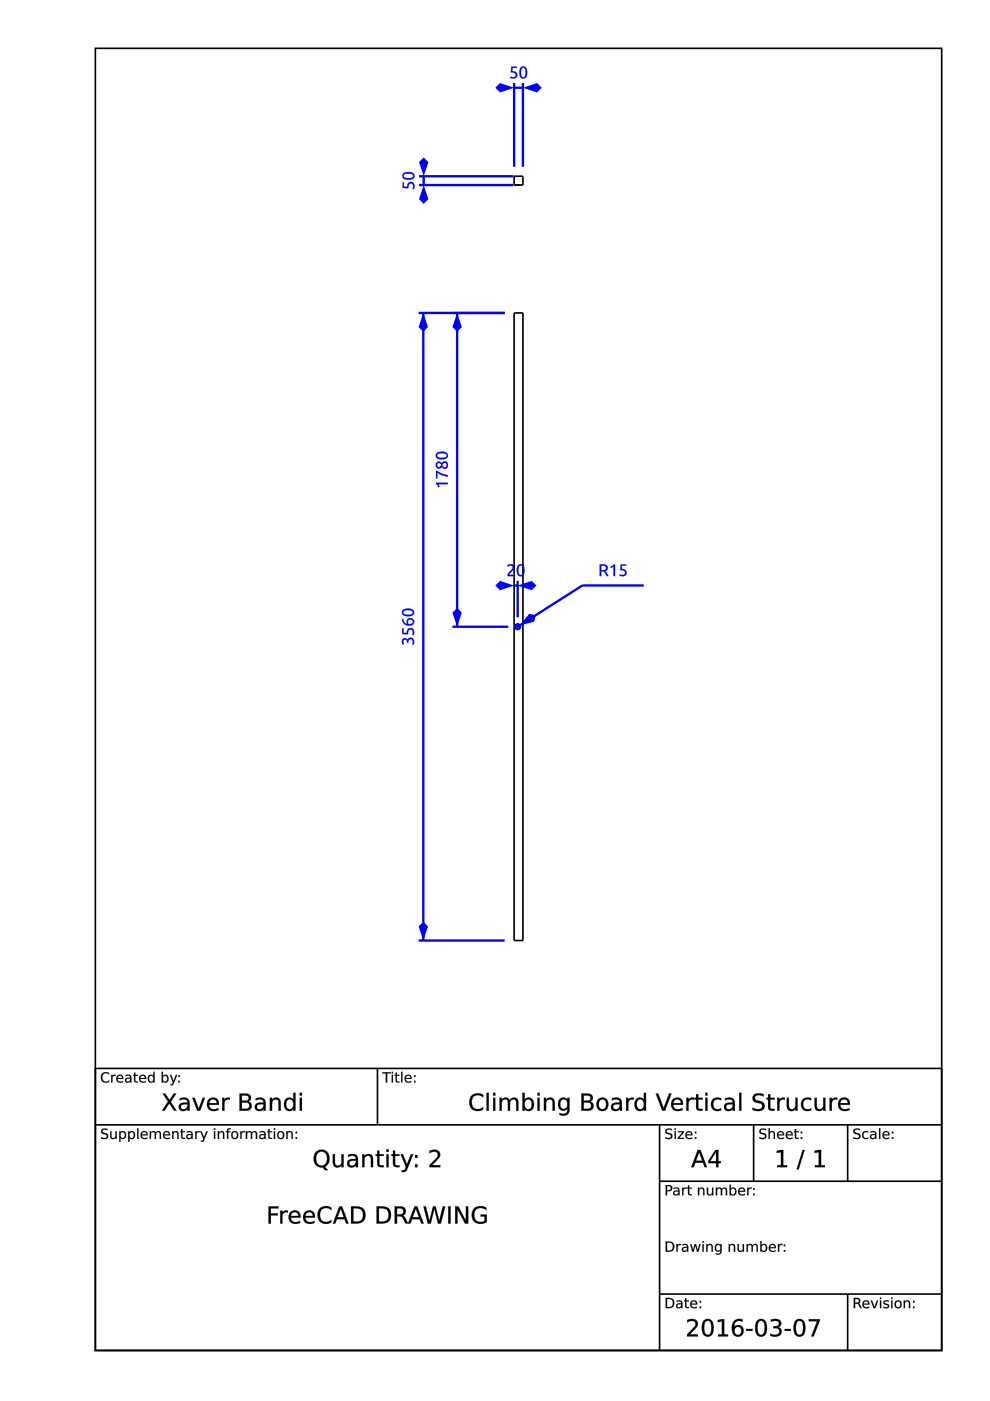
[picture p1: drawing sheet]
<svg xmlns="http://www.w3.org/2000/svg" width="210mm" height="297mm" viewBox="0 0 210 297" stroke-linecap="round" stroke-linejoin="round" font-family="sans-serif">
<g fill="none" stroke="#000" stroke-width=".35">
<path d="M20.2 10.2h179.5v276.1h-179.5zM109 37.4h1.9v1.8h-1.9zM109.2 39.2h1.1M109 66.4h1.9v133h-1.9zM20.2 226.5h179.5v59.8h-179.5zM20.2 238.5h179.5M80 226.5v12M139.8 238.5v47.8M159.8 238.5v11.9M179.7 238.5v11.9M139.8 250.4h59.9M139.8 274.4h59.9"/>
<path d="M179.7 274.4v11.9"/>
<circle cx="109.8" cy="132.9" r=".56"/>
</g>
<g fill="#000">
<path d="M21.6 239.4l.9-.1 .3 .1v.3a.65 .65 0 0 0-1.1 .3l.1 .1a1.17 1.17 0 0 1 1.1 .8 .99 .99 0 0 1-1.5 .5v-.3a.78 .78 0 0 0 1.2-.2l-.1-.3a1.06 1.06 0 0 1-1.1-.9zM23.4 239.8h.2v1a.42 .42 0 0 0 .5 .5 .42 .42 0 0 0 .4-.5v-1h.2v1.7h-.2v-.3a.59 .59 0 0 1-.7 .3 .59 .59 0 0 1-.4-.7zM25.3 239.8h.3v.3a.71 .71 0 0 1 .9-.2 .71 .71 0 0 1 .2 1 .64 .64 0 0 1-.4 .6 .64 .64 0 0 1-.7-.3v.9h-.3zM25.7 240.2a.58 .58 0 0 0-.1 .8 .58 .58 0 0 0 .7 .1 .58 .58 0 0 0 .1-.7 .58 .58 0 0 0-.7-.2zM27.2 239.8h.2v.3a.71 .71 0 0 1 1-.2 .71 .71 0 0 1 .2 1 .64 .64 0 0 1-.4 .6 .64 .64 0 0 1-.8-.3v.9h-.2zM27.6 240.2a.58 .58 0 0 0-.1 .8 .58 .58 0 0 0 .7 .1 .58 .58 0 0 0 .1-.7 .58 .58 0 0 0-.7-.2zM29.1 239.2h.3v2.3h-.3zM30 240a.76 .76 0 0 1 .9-.1 .76 .76 0 0 1 .4 .8h-1.2a.7 .7 0 0 0 1.2 .4v.3a.92 .92 0 0 1-1.3-.1 .92 .92 0 0 1 0-1.3zM30.2 240.2l-.1 .3h.9l-.2-.4zM31.7 239.8h.3v.3a.56 .56 0 0 1 .5-.3 .56 .56 0 0 1 .5 .4 .58 .58 0 0 1 .7-.4 .58 .58 0 0 1 .4 .7v1h-.2v-1a.41 .41 0 0 0-.5-.5 .41 .41 0 0 0-.3 .6v.9h-.3v-1a.41 .41 0 0 0-.4-.5 .41 .41 0 0 0-.4 .6v.9h-.3zM34.8 240a.76 .76 0 0 1 .9-.1 .76 .76 0 0 1 .4 .8h-1.3a.7 .7 0 0 0 1.2 .4v.3a.92 .92 0 0 1-1.2-.1 .92 .92 0 0 1 0-1.3zM35 240.2l-.2 .3h1l-.3-.4zM36.5 239.8h.3v.3a.59 .59 0 0 1 .7-.3 .59 .59 0 0 1 .4 .7v1h-.3v-1a.42 .42 0 0 0-.4-.5 .42 .42 0 0 0-.4 .6v.9h-.3zM38.4 239.4h.3v.4h.5v.2h-.5v1.1l.5 .2v.2l-.6-.1-.1-.1-.1-1.3h-.2v-.2h.2zM39.9 240.7l-.1 .1a.44 .44 0 0 0 .5 .5 .44 .44 0 0 0 .3-.6zM39.6 239.9a.79 .79 0 0 1 1.3 .6v1h-.3v-.3a.58 .58 0 0 1-.7 .3 .58 .58 0 0 1-.4-.7 .58 .58 0 0 1 .7-.4h.4a.57 .57 0 0 0-.4-.4 .57 .57 0 0 0-.6 .2zM41.4 239.8h.3v.3l.2-.2 .5-.1v.3a.48 .48 0 0 0-.5 0 .48 .48 0 0 0-.2 .5v.9h-.3zM42.4 239.8h.3l.5 1.3 .6-1.3h.2l-.8 2-.2 .3h-.4v-.2l.3-.1 .2-.3zM45.4 239.8h.2v1.7h-.2zM45.4 239.2h.2v.3h-.2zM46.2 239.8h.3v.3a.59 .59 0 0 1 .7-.3 .59 .59 0 0 1 .4 .7v1h-.3v-1a.42 .42 0 0 0-.5-.5 .42 .42 0 0 0-.3 .6v.9h-.3zM48.3 239.3l.6-.1v.2l-.5 .2v.2h.4v.2h-.4v1.5h-.3v-1.5h-.2v-.2h.2zM49.4 240.2a.58 .58 0 0 0-.1 .8 .58 .58 0 0 0 .8 .1 .58 .58 0 0 0 .1-.8 .58 .58 0 0 0-.8-.1zM48.9 240.6a.85 .85 0 0 1 1.7 0 .85 .85 0 0 1-1.7 0zM51 239.8h.2v.3l.2-.2 .5-.1v.3a.48 .48 0 0 0-.5 0 .48 .48 0 0 0-.2 .5v.9h-.2zM52.1 239.8h.3v.3a.56 .56 0 0 1 .5-.3 .56 .56 0 0 1 .5 .4 .58 .58 0 0 1 .7-.4 .58 .58 0 0 1 .4 .7v1h-.3v-1a.41 .41 0 0 0-.4-.5 .41 .41 0 0 0-.3 .6v.9h-.3v-1a.41 .41 0 0 0-.4-.5 .41 .41 0 0 0-.4 .6v.9h-.3zM55.3 240.7l-.1 .1a.44 .44 0 0 0 .6 .5 .44 .44 0 0 0 .3-.6zM55.1 239.9a.79 .79 0 0 1 1.2 .6v1h-.2v-.3a.58 .58 0 0 1-.8 .3 .58 .58 0 0 1-.3-.7 .58 .58 0 0 1 .7-.4h.4a.57 .57 0 0 0-.4-.4 .57 .57 0 0 0-.6 .2zM56.9 239.4h.2v.4h.6v.2h-.6l.1 1.1 .5 .2v.2l-.6-.1-.2-.1v-1.3h-.2v-.2h.2zM58.1 239.8h.2v1.7h-.2zM58.1 239.2h.2v.3h-.2zM59.2 240.2a.58 .58 0 0 0-.1 .8 .58 .58 0 0 0 .8 .1 .58 .58 0 0 0 0-.8 .58 .58 0 0 0-.7-.1zM58.7 240.6a.82 .82 0 0 1 1.6 0 .82 .82 0 0 1-1.6 0zM60.7 239.8h.3v.3a.59 .59 0 0 1 .7-.3 .59 .59 0 0 1 .4 .7v1h-.3v-1a.42 .42 0 0 0-.4-.5 .42 .42 0 0 0-.4 .6v.9h-.3zM62.7 241.1h.3v.4h-.3zM62.7 239.9h.3v.4h-.3z"/>
<path d="M21.6 239.4l.4-.1a.55 .55 0 0 1 .8 .4 .65 .65 0 0 0-1.1 .3l.6 .2a.69 .69 0 0 1 .6 .9 .69 .69 0 0 1-.9 .4l-.6-.1v-.3a.83 .83 0 0 0 1.2-.2l-.1-.2-.3-.2a.65 .65 0 0 1-.7-.3 .65 .65 0 0 1 .1-.8zM21.6 239.4a.58 .58 0 0 0-.1 .7 .58 .58 0 0 0 .5 .4 .46 .46 0 0 1 .7 .5 .46 .46 0 0 1-.8 .3l-.5-.2v.3a.92 .92 0 0 0 1.5-.7l-.2-.3-.9-.3a.46 .46 0 0 1 .1-.6 .46 .46 0 0 1 .6 0l.3 .2v-.3l-.6-.1zM23.4 239.8h.3v1a.41 .41 0 0 0 .4 .5 .41 .41 0 0 0 .4-.5v-1h.3v1.7h-.3v-.3a.6 .6 0 0 1-.8 .3 .6 .6 0 0 1-.3-.7zM23.4 239.8v1a.58 .58 0 0 0 .4 .7 .58 .58 0 0 0 .7-.3v.3h.2v-1.7h-.2v1a.44 .44 0 0 1-.4 .5 .44 .44 0 0 1-.5-.5v-1zM25.3 239.8h.3v.3a.62 .62 0 0 1 .6-.3 .62 .62 0 0 1 .5 .4 .79 .79 0 0 1-.1 1 .79 .79 0 0 1-1 .2l-.1-.2 .1 .9h-.3zM25.3 239.8v2.3h.3l-.1-.9a.7 .7 0 0 0 1 .2 .7 .7 0 0 0 .2-1 .62 .62 0 0 0-.5-.6 .62 .62 0 0 0-.7 .3l.1-.3zM25.7 240.2a.56 .56 0 0 0-.1 .8 .56 .56 0 0 0 .7 .1 .56 .56 0 0 0 .1-.7 .56 .56 0 0 0-.7-.2zM25.7 240.2a.6 .6 0 0 1 .8 .2 .6 .6 0 0 1-.3 .9 .64 .64 0 0 1-.7-.4 .64 .64 0 0 1 .2-.7zM27.2 239.8h.3l-.1 .3a.62 .62 0 0 1 .6-.3 .62 .62 0 0 1 .6 .4 .79 .79 0 0 1-.1 1 .79 .79 0 0 1-1 .2l-.1-.2 .1 .9h-.3zM27.2 239.8v2.3h.2v-.9a.7 .7 0 0 0 1 .2 .7 .7 0 0 0 .2-1 .62 .62 0 0 0-.5-.6 .62 .62 0 0 0-.7 .3v-.3zM27.6 240.2a.56 .56 0 0 0-.1 .8 .56 .56 0 0 0 .7 .1 .56 .56 0 0 0 .1-.7 .56 .56 0 0 0-.7-.2zM27.6 240.2a.6 .6 0 0 1 .8 .2 .6 .6 0 0 1-.3 .9 .64 .64 0 0 1-.7-.4 .64 .64 0 0 1 .2-.7zM29.1 239.2h.3v2.3h-.3zM29.1 239.2v2.3h.3v-2.3zM30 240a.76 .76 0 0 1 .9-.1 .76 .76 0 0 1 .4 .8h-1.2a.69 .69 0 0 0 .5 .6 .69 .69 0 0 0 .7-.2 .54 .54 0 0 1-.9 .4 .91 .91 0 0 1-.4-1.5zM30 240a.91 .91 0 0 0 0 1.3 .91 .91 0 0 0 1.2 .1l.1-.2a.71 .71 0 0 1-.8 .1 .71 .71 0 0 1-.4-.6h1.2a.74 .74 0 0 0-.4-.8 .74 .74 0 0 0-.9 .1zM30.3 240.2l-.2 .3h.9l-.2-.4zM30.2 240.1a.47 .47 0 0 1 .6-.1 .47 .47 0 0 1 .2 .5h-.9zM31.7 239.8h.3v.3a.56 .56 0 0 1 .5-.3 .56 .56 0 0 1 .5 .4 .59 .59 0 0 1 .7-.4 .59 .59 0 0 1 .5 .7v1h-.3v-1a.39 .39 0 0 0-.5-.5 .39 .39 0 0 0-.3 .6v.9h-.3v-1a.39 .39 0 0 0-.4-.5 .39 .39 0 0 0-.4 .6v.9h-.3zM31.7 239.8v1.7h.3v-.9a.42 .42 0 0 1 .4-.6 .42 .42 0 0 1 .4 .5v1h.3v-.9a.42 .42 0 0 1 .3-.6 .42 .42 0 0 1 .5 .5v1h.2v-1a.57 .57 0 0 0-.4-.7 .57 .57 0 0 0-.7 .4 .55 .55 0 0 0-.5-.4 .55 .55 0 0 0-.5 .3v-.3zM34.8 240a.76 .76 0 0 1 .9-.1 .76 .76 0 0 1 .4 .8h-1.3a.69 .69 0 0 0 .5 .6 .69 .69 0 0 0 .7-.2 .54 .54 0 0 1-.8 .4 .91 .91 0 0 1-.4-1.5zM34.8 240a.91 .91 0 0 0 0 1.3 .91 .91 0 0 0 1.2 .1v-.2a.71 .71 0 0 1-.7 .1 .71 .71 0 0 1-.5-.6h1.3a.74 .74 0 0 0-.4-.8 .74 .74 0 0 0-.9 .1zM35 240.2l-.2 .3h1l-.3-.4zM35 240.1a.47 .47 0 0 1 .5-.1 .47 .47 0 0 1 .3 .5h-1zM36.5 239.8h.3v.3a.6 .6 0 0 1 .7-.3 .6 .6 0 0 1 .4 .7v1h-.3v-1a.41 .41 0 0 0-.4-.5 .41 .41 0 0 0-.4 .6v.9h-.3zM36.5 239.8v1.7h.3v-.9a.44 .44 0 0 1 .4-.6 .44 .44 0 0 1 .4 .5v1h.3v-1a.58 .58 0 0 0-.4-.7 .58 .58 0 0 0-.7 .3v-.3zM38.4 239.4h.3v.4h.5v.3h-.5v1l.5 .1v.3a.61 .61 0 0 1-.8-.6v-.9l-.2 .1v-.3h.2zM38.4 239.4v.5l-.2-.1v.2h.2l.1 1.3 .7 .2v-.2l-.5-.1v-.3v-.9h.5v-.2l-.5 .1v-.5zM39.9 240.7l-.1 .1a.42 .42 0 0 0 .5 .5 .42 .42 0 0 0 .3-.6zM39.9 240.7l.7-.1a.46 .46 0 0 1-.3 .6 .46 .46 0 0 1-.6-.2zM39.6 239.9a.81 .81 0 0 1 1.3 .6v1h-.3v-.3a.59 .59 0 0 1-.8 .3 .59 .59 0 0 1-.3-.7 .59 .59 0 0 1 .7-.4h.4a.58 .58 0 0 0-.4-.4 .58 .58 0 0 0-.6 .2zM39.6 239.9v.3a.61 .61 0 0 1 1 .3 .73 .73 0 0 0-.8 0 .73 .73 0 0 0-.3 .7 .62 .62 0 0 0 1.1 0v.3h.2a1.81 1.81 0 0 0-.1-1.5l-.5-.2zM41.4 239.8h.3v.3l.2-.2 .5-.1v.3a.47 .47 0 0 0-.5 .1 .47 .47 0 0 0-.2 .4v.9h-.3zM41.4 239.8v1.7h.3v-.9a.47 .47 0 0 1 .1-.5 .47 .47 0 0 1 .6 0v-.3l-.5 .1-.2 .3v-.4zM42.4 239.8h.3l.5 1.3 .5-1.3h.4l-.8 1.8a.55 .55 0 0 1-.7 .5v-.2l.3-.1 .2-.3zM42.4 239.8l.7 1.6-.2 .4-.3 .1v.2h.4l.2-.2 .8-2.1h-.2l-.6 1.4-.5-1.4zM45.3 239.8h.3v1.7h-.3zM45.4 239.8v1.7h.2v-1.7zM45.3 239.2h.3v.4h-.3zM45.4 239.2v.3h.2v-.3zM46.2 239.8h.3v.3a.6 .6 0 0 1 .7-.3 .6 .6 0 0 1 .4 .7v1h-.3v-1a.41 .41 0 0 0-.5-.5 .41 .41 0 0 0-.3 .6v.9h-.3zM46.2 239.8v1.7h.3l-.1-.9a.44 .44 0 0 1 .4-.6 .44 .44 0 0 1 .5 .5v1h.3l-.1-1a.58 .58 0 0 0-.4-.7 .58 .58 0 0 0-.7 .3l.1-.3zM48.2 239.3l.7-.1v.2l-.5 .2v.2h.5v.3l-.5-.1v1.5h-.3v-1.5l-.2 .1v-.3h.2zM48.3 239.3l-.2 .6-.2-.1v.2h.2v1.5h.3v-1.5h.4v-.2l-.4 .1v-.3l.5-.2v-.2zM49.4 240.2a.56 .56 0 0 0 0 .8 .56 .56 0 0 0 .7 .1 .56 .56 0 0 0 .1-.7 .56 .56 0 0 0-.8-.2zM49.4 240.2a.6 .6 0 0 1 .9 .2 .6 .6 0 0 1-.3 .9 .63 .63 0 0 1-.7-.4 .63 .63 0 0 1 .1-.7zM48.9 240.6a.85 .85 0 0 1 1.7 0 .85 .85 0 0 1-1.7 0zM49 240.6a.81 .81 0 0 0 1.6 0 .81 .81 0 0 0-1.6 0zM50.9 239.8h.3v.3l.2-.2 .5-.1v.3a.47 .47 0 0 0-.5 .1 .47 .47 0 0 0-.2 .4v.9h-.3zM51 239.8v1.7h.2v-.9a.47 .47 0 0 1 .2-.5 .47 .47 0 0 1 .5 0v-.3l-.4 .1-.3 .3v-.4zM52.1 239.8h.3v.3a.56 .56 0 0 1 .5-.3 .56 .56 0 0 1 .5 .4 .59 .59 0 0 1 .7-.4 .59 .59 0 0 1 .4 .7v1h-.3v-1a.39 .39 0 0 0-.4-.5 .39 .39 0 0 0-.3 .6v.9h-.3v-1a.39 .39 0 0 0-.4-.5 .39 .39 0 0 0-.4 .6v.9h-.3zM52.1 239.8v1.7h.3v-.9a.42 .42 0 0 1 .4-.6 .42 .42 0 0 1 .4 .5v1h.3l-.1-.9a.42 .42 0 0 1 .4-.6 .42 .42 0 0 1 .5 .5l-.1 1h.3v-1a.57 .57 0 0 0-.4-.7 .57 .57 0 0 0-.7 .4 .55 .55 0 0 0-.5-.4 .55 .55 0 0 0-.5 .3v-.3zM55.4 240.7l-.1 .1a.42 .42 0 0 0 .5 .5 .42 .42 0 0 0 .2-.6zM55.3 240.7l.8-.1a.46 .46 0 0 1-.3 .6 .46 .46 0 0 1-.6-.2zM55.1 239.9a.81 .81 0 0 1 1.2 .6v1h-.3l.1-.3a.59 .59 0 0 1-.8 .3 .59 .59 0 0 1-.3-.7 .59 .59 0 0 1 .7-.4h.4a.58 .58 0 0 0-.5-.4 .58 .58 0 0 0-.5 .2zM55.1 239.9v.3a.61 .61 0 0 1 1 .3 .73 .73 0 0 0-.8 0 .73 .73 0 0 0-.3 .7 .62 .62 0 0 0 1.1 0v.3h.2a1.81 1.81 0 0 0-.2-1.5l-.5-.2zM56.9 239.4h.3l-.1 .4h.6v.3h-.6l.1 1 .5 .1v.3a.61 .61 0 0 1-.8-.6v-.9l-.2 .1v-.3h.2zM56.9 239.4v.5l-.2-.1v.2h.2v1.3l.8 .2v-.2l-.5-.1-.1-.3v-.9h.6v-.2l-.6 .1v-.5zM58 239.8h.3v1.7h-.3zM58.1 239.8v1.7h.2v-1.7zM58 239.2h.3v.4h-.3zM58.1 239.2v.3h.2v-.3zM59.2 240.2a.56 .56 0 0 0-.1 .8 .56 .56 0 0 0 .7 .1 .56 .56 0 0 0 .1-.7 .56 .56 0 0 0-.7-.2zM59.2 240.2a.6 .6 0 0 1 .8 .2 .6 .6 0 0 1-.3 .9 .63 .63 0 0 1-.6-.4 .63 .63 0 0 1 .1-.7zM58.7 240.6a.85 .85 0 0 1 1.7 0 .85 .85 0 0 1-1.7 0zM58.7 240.6a.81 .81 0 0 0 1.6 0 .81 .81 0 0 0-1.6 0zM60.7 239.8h.3v.3a.6 .6 0 0 1 .7-.3 .6 .6 0 0 1 .4 .7v1h-.3v-1a.41 .41 0 0 0-.4-.5 .41 .41 0 0 0-.4 .6v.9h-.3zM60.7 239.8v1.7h.3v-.9a.44 .44 0 0 1 .4-.6 .44 .44 0 0 1 .4 .5v1h.3v-1a.58 .58 0 0 0-.4-.7 .58 .58 0 0 0-.7 .3v-.3zM62.7 241.1h.3v.4h-.3zM62.7 241.1v.4h.3v-.4zM62.7 239.9h.3v.4h-.3zM62.7 239.9v.4h.3v-.4z"/>
<path d="M21.7 227.6l.4-.3h.5l.5 .2v.3a.85 .85 0 0 0-1.2 0 .85 .85 0 0 0 0 1.2 .85 .85 0 0 0 1.2 0v.3a1.15 1.15 0 0 1-1.5-.1 1.15 1.15 0 0 1 .1-1.6zM23.6 227.9h.2v.2l.3-.2h.4v.2a.48 .48 0 0 0-.5 .1 .48 .48 0 0 0-.2 .5v.8h-.2zM24.9 228.1a.76 .76 0 0 1 .9-.2 .76 .76 0 0 1 .4 .9h-1.3a.7 .7 0 0 0 1.2 .4v.2a.92 .92 0 0 1-1.2-.1 .92 .92 0 0 1 0-1.2zM25.1 228.2l-.2 .4h1l-.3-.5zM26.9 228.8l-.1 .1a.44 .44 0 0 0 .5 .4 .44 .44 0 0 0 .3-.6zM26.6 228a.79 .79 0 0 1 1.3 .6v.9h-.3v-.2a.58 .58 0 0 1-.7 .3 .58 .58 0 0 1-.4-.7 .58 .58 0 0 1 .7-.4h.4a.57 .57 0 0 0-.4-.5 .57 .57 0 0 0-.6 .2zM28.4 227.4h.3v.5h.5v.2h-.5v1l.5 .2v.2h-.6l-.1-.2-.1-1.2h-.2v-.2h.2zM29.7 228.1a.76 .76 0 0 1 .9-.2 .76 .76 0 0 1 .4 .9h-1.2a.7 .7 0 0 0 1.1 .4v.2a.92 .92 0 0 1-1.2-.1 .92 .92 0 0 1 0-1.2zM29.9 228.2l-.1 .4h.9l-.2-.5zM31.5 228.1l.5-.3 .5 .3v-.9h.3v2.3h-.3v-.2a.71 .71 0 0 1-1 .1 .71 .71 0 0 1-.2-.9zM31.7 228.2a.58 .58 0 0 0-.1 .8 .58 .58 0 0 0 .8 .2 .58 .58 0 0 0 .1-.8 .58 .58 0 0 0-.8-.2zM34.7 228.2a.58 .58 0 0 0-.1 .8 .58 .58 0 0 0 .7 .2 .58 .58 0 0 0 .1-.8 .58 .58 0 0 0-.7-.2zM34.3 227.2h.2v.9a.71 .71 0 0 1 1-.1 .71 .71 0 0 1 .2 .9 .64 .64 0 0 1-.4 .6 .64 .64 0 0 1-.8-.2v.2h-.2zM36 227.9h.3l.5 1.3 .5-1.3h.3l-.8 1.9-.3 .3h-.4v-.2h.4l.2-.4zM37.8 229.1h.3v.4h-.3zM37.8 228h.3v.3h-.3z"/>
<path d="M21.7 227.6a1.2 1.2 0 0 1 1.5-.1v.3a.84 .84 0 0 0-1.2 0 .84 .84 0 0 0 0 1.2 .84 .84 0 0 0 1.2 0 .64 .64 0 0 1-1.1 .5 1.22 1.22 0 0 1-.4-1.9zM21.7 227.6a1.13 1.13 0 0 0-.1 1.6 1.13 1.13 0 0 0 1.5 .1v-.3a.86 .86 0 0 1-1.2 0 .86 .86 0 0 1 0-1.2 .86 .86 0 0 1 1.2 0v-.3a1.24 1.24 0 0 0-1.4 .1zM23.6 227.9h.3v.2l.2-.2 .4-.1v.3a.47 .47 0 0 0-.5 .1 .47 .47 0 0 0-.1 .5v.8h-.3zM23.6 227.9v1.6h.2v-.8a.47 .47 0 0 1 .2-.5 .47 .47 0 0 1 .5-.1v-.2h-.4l-.3 .3v-.3zM24.8 228.1a.76 .76 0 0 1 1-.2 .76 .76 0 0 1 .4 .9h-1.3a.69 .69 0 0 0 .5 .5 .69 .69 0 0 0 .7-.1 .54 .54 0 0 1-.9 .3 .91 .91 0 0 1-.4-1.4zM24.9 228.1a.91 .91 0 0 0 0 1.2 .91 .91 0 0 0 1.2 .1v-.2a.71 .71 0 0 1-.7 .1 .71 .71 0 0 1-.5-.6l1.2 .1a.74 .74 0 0 0-.3-.9 .74 .74 0 0 0-.9 .2zM25.1 228.2l-.2 .4h1l-.3-.5zM25.1 228.2a.47 .47 0 0 1 .5-.1 .47 .47 0 0 1 .3 .5h-1zM26.9 228.8l-.1 .1a.42 .42 0 0 0 .5 .4 .42 .42 0 0 0 .3-.6zM26.9 228.8l.7-.1a.46 .46 0 0 1-.3 .6 .46 .46 0 0 1-.6-.3zM26.6 227.9a.81 .81 0 0 1 1.3 .7v.9h-.3v-.2a.59 .59 0 0 1-.7 .3 .59 .59 0 0 1-.4-.8 .59 .59 0 0 1 .7-.3h.4a.58 .58 0 0 0-.4-.5 .58 .58 0 0 0-.6 .2zM26.6 228v.2a.61 .61 0 0 1 1 .3 .73 .73 0 0 0-.7 0 .73 .73 0 0 0-.4 .7 .62 .62 0 0 0 1.1 0v.3h.3a1.81 1.81 0 0 0-.2-1.5l-.5-.1zM28.4 227.4h.3v.5h.6v.2h-.6v1l.6 .2v.2a.61 .61 0 0 1-.9-.5v-.9h-.2v-.2h.2zM28.4 227.4v.5h-.2v.2h.2l.1 1.2 .7 .2v-.2l-.5-.1v-.2v-.9h.5v-.2h-.5v-.5zM29.7 228.1a.76 .76 0 0 1 .9-.2 .76 .76 0 0 1 .4 .9h-1.2a.69 .69 0 0 0 .4 .5 .69 .69 0 0 0 .8-.1 .54 .54 0 0 1-.9 .3 .91 .91 0 0 1-.4-1.4zM29.7 228.1a.91 .91 0 0 0 0 1.2 .91 .91 0 0 0 1.2 .1v-.2a.71 .71 0 0 1-.7 .1 .71 .71 0 0 1-.5-.6l1.3 .1a.74 .74 0 0 0-.4-.9 .74 .74 0 0 0-.9 .2zM29.9 228.2l-.1 .4h.9l-.2-.5zM29.9 228.2a.47 .47 0 0 1 .6-.1 .47 .47 0 0 1 .2 .5h-.9zM31.5 228.1a.61 .61 0 0 1 1 0v-.9h.3v2.3h-.3v-.2a.62 .62 0 0 1-.6 .3 .62 .62 0 0 1-.5-.4l-.1-.7zM31.5 228.1a.82 .82 0 0 0-.1 1 .82 .82 0 0 0 .9 .4l.2-.3v.3h.3v-2.3h-.3v1a.6 .6 0 0 0-1-.1zM31.7 228.2a.56 .56 0 0 0-.1 .8 .56 .56 0 0 0 .8 .2 .56 .56 0 0 0 .1-.8 .56 .56 0 0 0-.8-.2zM31.7 228.2a.6 .6 0 0 1 .9 .3 .6 .6 0 0 1-.3 .8 .64 .64 0 0 1-.7-.3 .64 .64 0 0 1 .1-.8zM34.7 228.2a.56 .56 0 0 0-.1 .8 .56 .56 0 0 0 .7 .2 .56 .56 0 0 0 .1-.8 .56 .56 0 0 0-.7-.2zM34.7 228.2a.6 .6 0 0 1 .8 .3 .6 .6 0 0 1-.3 .8 .64 .64 0 0 1-.7-.3 .64 .64 0 0 1 .2-.8zM34.3 227.2h.3l-.1 .9a.62 .62 0 0 1 .6-.3 .62 .62 0 0 1 .6 .4 .79 .79 0 0 1-.1 1.1 .79 .79 0 0 1-1 .1l-.1-.1 .1 .2h-.3zM34.3 227.2v2.3h.2v-.3a.7 .7 0 0 0 1 .2 .7 .7 0 0 0 .2-.9 .62 .62 0 0 0-.5-.6 .62 .62 0 0 0-.7 .3v-1zM36 227.9h.3l.5 1.3 .5-1.3h.3l-.7 1.8a.55 .55 0 0 1-.8 .4v-.2l.4-.1 .2-.3zM36 227.9l.7 1.6-.2 .4h-.4v.2h.4l.2-.2 .9-2h-.3l-.5 1.3-.5-1.3zM37.8 229.1h.3v.4h-.3zM37.8 229.1v.4h.3v-.4zM37.8 228h.3v.4h-.3zM37.8 228v.3h.3v-.3z"/>
<path d="M34.5 231.9h.5l.9 1.3 .9-1.3h.6l-1.2 1.7 1.2 1.9h-.5l-1-1.5-1 1.5h-.6l1.3-1.9zM38.4 234.4a.67 .67 0 0 0 .6 .8 .67 .67 0 0 0 .7-.7l.1-.4-1.1 .1zM38.1 232.9l.2-.1a1.28 1.28 0 0 1 1.9 1.1v1.6h-.4v-.4a.96 .96 0 0 1-1.3 .5 .96 .96 0 0 1-.5-1.2 .96 .96 0 0 1 1.1-.6h.7a.98 .98 0 0 0-1.7-.5zM40.8 232.8h.5l.8 2.3 .9-2.3h.5l-1.1 2.7h-.6zM44.2 233.1a1.26 1.26 0 0 1 1.6-.3 1.26 1.26 0 0 1 .6 1.4h-2.1a1.21 1.21 0 0 0 2 .7v.5a1.54 1.54 0 0 1-2-.2 1.54 1.54 0 0 1-.1-2.1zM44.6 233.3l-.2 .6h1.6a.78 .78 0 0 0-.5-.8 .78 .78 0 0 0-.9 .2zM47.1 232.8h.5v.4a1.07 1.07 0 0 1 1.1-.5v.5a.8 .8 0 0 0-.8 .1 .8 .8 0 0 0-.3 .8v1.4h-.5zM51.3 233.8v1.3h.8a.67 .67 0 0 0 .8-.7 .67 .67 0 0 0-.8-.6zM51.3 232.3v1.1h.7a.57 .57 0 0 0 .7-.6 .57 .57 0 0 0-.7-.5zM50.8 231.9a3 3 0 0 1 2.1 .2 .82 .82 0 0 1 .3 .8 .82 .82 0 0 1-.6 .6 1.01 1.01 0 0 1 .7 1.3 1.01 1.01 0 0 1-1.2 .7h-1.3zM54.6 234.4a.67 .67 0 0 0 .5 .8 .67 .67 0 0 0 .8-.7v-.4l-1 .1zM54.2 232.9l.2-.1a1.28 1.28 0 0 1 1.9 1.1v1.6h-.4v-.4a.96 .96 0 0 1-1.2 .5 .96 .96 0 0 1-.6-1.2 .96 .96 0 0 1 1.1-.6h.7a.98 .98 0 0 0-1.7-.5zM57.2 232.8h.5v.4a.99 .99 0 0 1 1.2-.4 .99 .99 0 0 1 .6 1.1v1.6h-.4v-1.6a.7 .7 0 0 0-.8-.8 .7 .7 0 0 0-.6 .9v1.5h-.5zM60.5 233.1a1.02 1.02 0 0 1 1.7 .1v-1.5h.4v3.8h-.4v-.4a1.12 1.12 0 0 1-1.4 .4 1.12 1.12 0 0 1-.6-1.4zM61 233.2a1.18 1.18 0 0 0 .4 2 1.11 1.11 0 0 0 .8-1.1 1.11 1.11 0 0 0-.8-1zM63.6 232.8h.4v2.7h-.4zM63.6 231.7h.4v.6h-.4z"/>
<path d="M34.5 231.8h.5l.9 1.4 .9-1.4h.6l-1.2 1.8 1.3 1.9h-.6l-1-1.5-1 1.5h-.6l1.3-1.9zM34.5 231.9l1.2 1.7-1.4 1.9h.6l1-1.6 1 1.6h.5l-1.2-1.9 1.2-1.7h-.6l-.9 1.4-.9-1.4zM38.5 234.4a.64 .64 0 0 0 .5 .8 .64 .64 0 0 0 .7-.7l.1-.4-1.1 .1zM38.4 234.3l.3-.1 1.1-.1a.77 .77 0 0 1-.5 1 .77 .77 0 0 1-1-.4zM38.1 232.9l.3-.1a1.24 1.24 0 0 1 1.8 1.1v1.6h-.5l.1-.4a.97 .97 0 0 1-1.3 .5 .97 .97 0 0 1-.6-1.2 .97 .97 0 0 1 1.2-.6h.6a.96 .96 0 0 0-1.6-.5zM38.1 232.9v.4l.1-.1a.96 .96 0 0 1 1.6 .6h-.7a.94 .94 0 0 0-1.1 .6 .94 .94 0 0 0 .5 1.2 .94 .94 0 0 0 1.2-.5l.1 .4h.4v-1.6a1.3 1.3 0 0 0-2.1-1zM40.8 232.7h.5l.8 2.4 .9-2.4h.5l-1.1 2.8h-.6zM40.8 232.8l1 2.7h.6l1.1-2.7h-.5l-.9 2.3-.8-2.3zM44.2 233.1a1.27 1.27 0 0 1 1.6-.3 1.27 1.27 0 0 1 .6 1.5l-2-.1a1.2 1.2 0 0 0 1.9 .7v.5a1.57 1.57 0 0 1-2-.2 1.57 1.57 0 0 1-.1-2.1zM44.3 233.1a1.51 1.51 0 0 0 0 2 1.51 1.51 0 0 0 2 .2v-.3a1.24 1.24 0 0 1-2-.8h2.1a1.24 1.24 0 0 0-.6-1.4 1.24 1.24 0 0 0-1.5 .3zM44.6 233.3l-.2 .6h1.5a.75 .75 0 0 0-.4-.8 .75 .75 0 0 0-.9 .2zM44.6 233.3a.79 .79 0 0 1 .9-.2 .79 .79 0 0 1 .5 .8h-1.7zM47.1 232.7h.5v.5a1 1 0 0 1 1.1-.5v.5a.78 .78 0 0 0-.8 .1 .78 .78 0 0 0-.3 .8v1.4h-.5zM47.1 232.8v2.7h.5l-.1-1.4a.79 .79 0 0 1 .3-.9 .79 .79 0 0 1 .9 0v-.5h-.1a.99 .99 0 0 0-1.1 .6l.1-.5zM51.3 233.8v1.3h.8a.65 .65 0 0 0 .7-.7 .65 .65 0 0 0-.7-.6zM51.3 233.7h.8a.7 .7 0 0 1 .8 .7 .7 .7 0 0 1-.8 .7h-.8zM51.3 232.3v1.1l.7-.1a.54 .54 0 0 0 .7-.5 .54 .54 0 0 0-.7-.5zM51.3 232.2h.7a.59 .59 0 0 1 .7 .6 .59 .59 0 0 1-.7 .6h-.7zM50.8 231.8a3 3 0 0 1 2.1 .3 .8 .8 0 0 1 .4 .8 .8 .8 0 0 1-.7 .6 .99 .99 0 0 1 .8 1.1 .99 .99 0 0 1-1 .9h-1.6zM50.8 231.9v3.6a3.1 3.1 0 0 0 2.2-.3 .95 .95 0 0 0 .3-1 .95 .95 0 0 0-.8-.7 .86 .86 0 0 0 .7-1 .86 .86 0 0 0-1.2-.6zM54.6 234.4a.64 .64 0 0 0 .5 .8 .64 .64 0 0 0 .7-.7l.1-.4-1 .1zM54.5 234.3l.3-.1 1.1-.1a.77 .77 0 0 1-.4 1 .77 .77 0 0 1-1.1-.4zM54.2 232.9l.3-.1a1.24 1.24 0 0 1 1.8 1.1v1.6h-.4v-.4a.97 .97 0 0 1-1.3 .5 .97 .97 0 0 1-.5-1.2 .97 .97 0 0 1 1.1-.6h.7a.96 .96 0 0 0-1.7-.5zM54.2 232.9v.4l.1-.1a.96 .96 0 0 1 1.6 .6h-.7a.94 .94 0 0 0-1.1 .6 .94 .94 0 0 0 .6 1.2 .94 .94 0 0 0 1.2-.5v.4h.4v-1.6a1.3 1.3 0 0 0-2.1-1zM57.2 232.7h.5v.5a1 1 0 0 1 1.2-.5 1 1 0 0 1 .6 1.2v1.6h-.5v-1.6a.68 .68 0 0 0-.7-.8 .68 .68 0 0 0-.6 .9v1.5h-.5zM57.2 232.8v2.7h.5v-1.5a.73 .73 0 0 1 .6-.9 .73 .73 0 0 1 .8 .8v1.6h.4v-1.6a.97 .97 0 0 0-.7-1.1 .97 .97 0 0 0-1.1 .5v-.5zM60.5 233.1a1 1 0 0 1 1.7 .1v-1.5h.5v3.8h-.5v-.4a1.02 1.02 0 0 1-1 .5 1.02 1.02 0 0 1-.8-.6l-.2-1.2zM60.5 233.1a1.45 1.45 0 0 0-.2 1.5 1.45 1.45 0 0 0 1.2 .9l.5-.2 .2-.3v.5h.4v-3.8h-.4v1.6a.99 .99 0 0 0-1.7-.2zM61 233.2a1.15 1.15 0 0 0 .4 2 1.09 1.09 0 0 0 .8-1.1 1.09 1.09 0 0 0-.8-1zM61 233.2a.82 .82 0 0 1 .9 0 .82 .82 0 0 1 .3 .9 .83 .83 0 0 1-.8 1.1 .83 .83 0 0 1-.8-1.1l.1-.5zM63.5 232.7h.5v2.8h-.5zM63.6 232.8v2.7h.4v-2.7zM63.5 231.7h.5v.6h-.5zM63.6 231.7v.6h.4v-.6z"/>
<path d="M81 227.3h1.9v.3h-.8v1.9h-.3v-1.9h-.8zM83 227.9h.3v1.6h-.3zM83 227.2h.3v.4h-.3zM83.9 227.4h.2v.5h.6v.2h-.6l.1 1 .5 .2v.2h-.6l-.2-.2v-1.2h-.2v-.2h.2zM85.1 227.2h.2v2.3h-.2zM86 228.1a.76 .76 0 0 1 .9-.2 .76 .76 0 0 1 .4 .9h-1.3a.7 .7 0 0 0 1.2 .4v.2a.92 .92 0 0 1-1.2-.1 .92 .92 0 0 1 0-1.2zM86.2 228.2l-.1 .4h.9l-.3-.5zM87.8 229.1h.3v.4h-.3zM87.8 228h.3v.3h-.3z"/>
<path d="M81 227.3h1.9v.3h-.8v1.9h-.3v-1.9h-.8zM81 227.3v.3h.8v1.9h.3v-1.9h.8v-.3zM83 227.9h.3v1.6h-.3zM83 227.9v1.6h.3v-1.6zM83 227.2h.3v.4h-.3zM83 227.2v.4h.3v-.4zM83.9 227.4h.3l-.1 .5h.6v.2h-.6l.1 1 .5 .2v.2a.61 .61 0 0 1-.8-.5v-.9h-.2v-.2h.2zM83.9 227.4v.5h-.2v.2h.2v1.2l.8 .2v-.2l-.5-.1-.1-.2v-.9h.6v-.2h-.6v-.5zM85 227.2h.3v2.3h-.3zM85.1 227.2v2.3h.2v-2.3zM86 228.1a.76 .76 0 0 1 .9-.2 .76 .76 0 0 1 .4 .9h-1.2a.69 .69 0 0 0 .4 .5 .69 .69 0 0 0 .7-.1 .54 .54 0 0 1-.8 .3 .91 .91 0 0 1-.4-1.4zM86 228.1a.91 .91 0 0 0 0 1.2 .91 .91 0 0 0 1.2 .1v-.2a.71 .71 0 0 1-.7 .1 .71 .71 0 0 1-.5-.6l1.3 .1a.74 .74 0 0 0-.4-.9 .74 .74 0 0 0-.9 .2zM86.2 228.2l-.1 .4h.9l-.3-.5zM86.2 228.2a.47 .47 0 0 1 .5-.1 .47 .47 0 0 1 .3 .5h-1zM87.8 229.1h.3v.4h-.3zM87.8 229.1v.4h.3v-.4zM87.8 228h.3v.4h-.3zM87.8 228v.3h.3v-.3z"/>
<path d="M100 232.3a2.01 2.01 0 0 1 2.4-.2v.6a1.44 1.44 0 0 0-1.9-.3 1.44 1.44 0 0 0-.4 1.9 1.4 1.4 0 0 0 2.3 .4v.5a1.89 1.89 0 0 1-2.4-.2 1.89 1.89 0 0 1-.2-2.4zM103.2 231.7h.4v3.8h-.4zM104.6 232.8h.4v2.7h-.4zM104.6 231.7h.4v.6h-.4zM105.9 232.8h.5v.4a.93 .93 0 0 1 .9-.5 .93 .93 0 0 1 .8 .6 .97 .97 0 0 1 1.1-.6 .97 .97 0 0 1 .7 1.2v1.6h-.4v-1.6a.68 .68 0 0 0-.8-.8 .68 .68 0 0 0-.6 .9v1.5h-.4v-1.6a.68 .68 0 0 0-.7-.8 .68 .68 0 0 0-.6 .9v1.5h-.5zM111.6 233.2a1.17 1.17 0 0 0 .4 2 1.11 1.11 0 0 0 .8-1.1 1.11 1.11 0 0 0-.8-1zM110.8 231.7h.4v1.5a1.12 1.12 0 0 1 1.4-.4 1.12 1.12 0 0 1 .6 1.3 1.12 1.12 0 0 1-.6 1.3 1.12 1.12 0 0 1-1.4-.3v.4h-.4zM114 232.8h.4v2.7h-.4zM114 231.7h.4v.6h-.4zM115.3 232.8h.5v.4a.99 .99 0 0 1 1.2-.4 .99 .99 0 0 1 .6 1.1v1.6h-.4v-1.6a.7 .7 0 0 0-.8-.8 .7 .7 0 0 0-.6 .9v1.5h-.5zM119 233.3a.99 .99 0 0 0-.2 1.3 .99 .99 0 0 0 1.1 .4 1.12 1.12 0 0 0-.4-1.9zM118.6 233.1a1.03 1.03 0 0 1 1.7 .1v-.4h.4v2.4a1.36 1.36 0 0 1-.6 1.2 1.36 1.36 0 0 1-1.5 0v-.4a1.01 1.01 0 0 0 1.2 .1 1.01 1.01 0 0 0 .5-1.1 1.11 1.11 0 0 1-1.4 .4 1.11 1.11 0 0 1-.6-1.3zM123.8 233.8v1.3h.8a.67 .67 0 0 0 .7-.7 .67 .67 0 0 0-.7-.6zM123.8 232.3v1.1h.7a.57 .57 0 0 0 .7-.6 .57 .57 0 0 0-.7-.5zM123.3 231.9a3 3 0 0 1 2.1 .2 .82 .82 0 0 1 .3 .8 .82 .82 0 0 1-.6 .6 1.01 1.01 0 0 1 .7 1.3 1.01 1.01 0 0 1-1.2 .7h-1.3zM127.2 233.4a1.05 1.05 0 0 0-.3 1.1 1.05 1.05 0 0 0 1 .7 1.15 1.15 0 0 0 .6-1.2 1.15 1.15 0 0 0-.8-.9zM126.8 233.1a1.34 1.34 0 0 1 1.8-.1 1.34 1.34 0 0 1 .3 1.7 1.28 1.28 0 0 1-1.7 .8 1.28 1.28 0 0 1-.7-1.7zM130.1 234.4a.67 .67 0 0 0 .5 .8 .67 .67 0 0 0 .8-.7v-.4l-1 .1zM129.8 232.9l.1-.1a1.28 1.28 0 0 1 2 1.1v1.6h-.5v-.4a.96 .96 0 0 1-1.2 .5 .96 .96 0 0 1-.6-1.2 .96 .96 0 0 1 1.2-.6h.6a.98 .98 0 0 0-1.6-.5zM132.8 232.8h.4v.4a1.07 1.07 0 0 1 1.2-.5v.5a.8 .8 0 0 0-.9 .1 .8 .8 0 0 0-.3 .8v1.4h-.4zM134.8 233.1a1.02 1.02 0 0 1 1.7 .1v-1.5h.5v3.8h-.5v-.4a1.12 1.12 0 0 1-1.4 .4 1.12 1.12 0 0 1-.6-1.4zM135.3 233.2a1.18 1.18 0 0 0 .5 2 1.11 1.11 0 0 0 .7-1.1 1.11 1.11 0 0 0-.7-1zM139 231.9h.6l1.1 3 1.2-3h.5l-1.4 3.6h-.6zM142.6 233.1a1.26 1.26 0 0 1 1.6-.3 1.26 1.26 0 0 1 .6 1.4h-2a1.21 1.21 0 0 0 1.9 .7v.5a1.54 1.54 0 0 1-2-.2 1.54 1.54 0 0 1-.1-2.1zM143 233.3l-.2 .6h1.6a.78 .78 0 0 0-.5-.8 .78 .78 0 0 0-.9 .2zM145.5 232.8h.5v.4a1.07 1.07 0 0 1 1.1-.5v.5a.8 .8 0 0 0-.8 .1 .8 .8 0 0 0-.3 .8v1.4h-.5zM147.6 232h.4v.8h1v.3h-1l.1 1.8 .2 .2h.7v.4h-.8a.68 .68 0 0 1-.6-.9v-1.5h-.3v-.3h.3zM149.6 232.8h.4v2.7h-.4zM149.6 231.7h.4v.6h-.4zM151.1 233.1a1.65 1.65 0 0 1 1.8-.2v.4a1.05 1.05 0 0 0-1.4 .1 1.05 1.05 0 0 0 0 1.4 1.05 1.05 0 0 0 1.4 .2v.4a1.47 1.47 0 0 1-1.9-.4 1.47 1.47 0 0 1 .1-1.9zM154 234.4a.67 .67 0 0 0 .6 .8 .67 .67 0 0 0 .7-.7l.1-.4-1.1 .1zM153.7 232.9l.2-.1a1.28 1.28 0 0 1 1.9 1.1v1.6h-.4v-.4a.96 .96 0 0 1-1.3 .5 .96 .96 0 0 1-.5-1.2 .96 .96 0 0 1 1.1-.6h.7a.98 .98 0 0 0-1.7-.5zM156.7 231.7h.5v3.8h-.5zM159.9 232.1a2.35 2.35 0 0 1 2-.1v.5l-.2-.1a1.29 1.29 0 0 0-1.6 .2v.4l.2 .2a1.75 1.75 0 0 1 1.8 1.3 1.46 1.46 0 0 1-2.1 1l-.4-.2v-.5a1.51 1.51 0 0 0 2-.1 .78 .78 0 0 0-1-.9 1 1 0 0 1-1-.6 1 1 0 0 1 .3-1.1zM162.9 232h.4v.8h.9v.3h-.9v1.8l.2 .2h.7v.4h-.7a.68 .68 0 0 1-.6-.9v-1.5h-.4v-.3h.4zM164.8 232.8h.4v.4a1.07 1.07 0 0 1 1.2-.5v.5a.8 .8 0 0 0-.9 .1 .8 .8 0 0 0-.3 .8v1.4h-.4zM166.8 232.8h.5v1.6a.71 .71 0 0 0 .7 .8 .71 .71 0 0 0 .7-.9v-1.5h.4v2.7h-.4v-.4a.99 .99 0 0 1-1.2 .4 .99 .99 0 0 1-.7-1.1zM170.2 233.1a1.65 1.65 0 0 1 1.8-.2v.4a1.05 1.05 0 0 0-1.4 .1 1.05 1.05 0 0 0 0 1.4 1.05 1.05 0 0 0 1.4 .2v.4a1.47 1.47 0 0 1-1.9-.4 1.47 1.47 0 0 1 .1-1.9zM172.7 232.8h.5v1.6a.71 .71 0 0 0 .7 .8 .71 .71 0 0 0 .7-.9v-1.5h.4v2.7h-.4v-.4a.99 .99 0 0 1-1.2 .4 .99 .99 0 0 1-.7-1.1zM175.9 232.8h.5v.4a1.07 1.07 0 0 1 1.1-.5v.5a.8 .8 0 0 0-.8 .1 .8 .8 0 0 0-.3 .8v1.4h-.5zM178 233.1a1.26 1.26 0 0 1 1.6-.3 1.26 1.26 0 0 1 .6 1.4h-2.1a1.21 1.21 0 0 0 2 .7v.5a1.54 1.54 0 0 1-2-.2 1.54 1.54 0 0 1-.1-2.1zM178.4 233.3l-.2 .6h1.6a.78 .78 0 0 0-.5-.8 .78 .78 0 0 0-.9 .2z"/>
<path d="M100 232.3a1.99 1.99 0 0 1 2.5-.2v.6a1.42 1.42 0 0 0-1.9-.2 1.42 1.42 0 0 0-.5 1.8 1.38 1.38 0 0 0 2.4 .3v.6a1.92 1.92 0 0 1-2.5-.1 1.92 1.92 0 0 1-.3-2.5zM100 232.3a1.88 1.88 0 0 0-.3 2.3 1.88 1.88 0 0 0 2.2 .9l.5-.3v-.5a1.45 1.45 0 0 1-1.9 .2 1.45 1.45 0 0 1-.4-1.9 1.4 1.4 0 0 1 2.3-.3v-.5a1.99 1.99 0 0 0-2.4 .1zM103.1 231.7h.5v3.8h-.5zM103.2 231.7v3.8h.4v-3.8zM104.5 232.7h.5v2.8h-.5zM104.6 232.8v2.7h.4v-2.7zM104.5 231.7h.5v.6h-.5zM104.6 231.7v.6h.4v-.6zM105.9 232.7h.5v.5a.94 .94 0 0 1 .9-.5 .94 .94 0 0 1 .8 .6 .98 .98 0 0 1 1.2-.6 .98 .98 0 0 1 .6 1.2v1.6h-.5v-1.6a.65 .65 0 0 0-.7-.8 .65 .65 0 0 0-.5 .9v1.5h-.5v-1.6a.65 .65 0 0 0-.7-.8 .65 .65 0 0 0-.6 .9v1.5h-.5zM105.9 232.8v2.7h.5v-1.5a.7 .7 0 0 1 .6-.9 .7 .7 0 0 1 .7 .8v1.6h.4v-1.5a.7 .7 0 0 1 .6-.9 .7 .7 0 0 1 .8 .8v1.6h.4v-1.6a.95 .95 0 0 0-.7-1.1 .95 .95 0 0 0-1.1 .6 .91 .91 0 0 0-.9-.7 .91 .91 0 0 0-.8 .6v-.5zM111.6 233.2a1.15 1.15 0 0 0 .4 2 1.09 1.09 0 0 0 .7-1.1 1.09 1.09 0 0 0-.7-1zM111.6 233.2a.82 .82 0 0 1 .9 0 .82 .82 0 0 1 .3 .9 .83 .83 0 0 1-.8 1.1 .83 .83 0 0 1-.8-1.1l.1-.5zM110.8 231.7h.5l-.1 1.5a1.02 1.02 0 0 1 1-.5 1.02 1.02 0 0 1 .9 .6 1.39 1.39 0 0 1 0 1.6 1.39 1.39 0 0 1-1.5 .6l-.4-.4 .1 .4h-.5zM110.8 231.7v3.8h.4v-.5a1.09 1.09 0 0 0 1.4 .5 1.09 1.09 0 0 0 .6-1.4 1.09 1.09 0 0 0-.6-1.3 1.09 1.09 0 0 0-1.4 .5v-1.6zM113.9 232.7h.5v2.8h-.5zM114 232.8v2.7h.4v-2.7zM113.9 231.7h.5v.6h-.5zM114 231.7v.6h.4v-.6zM115.3 232.7h.5v.5a1 1 0 0 1 1.2-.5 1 1 0 0 1 .6 1.2v1.6h-.5v-1.6a.68 .68 0 0 0-.7-.8 .68 .68 0 0 0-.6 .9v1.5h-.5zM115.3 232.8v2.7h.5v-1.5a.73 .73 0 0 1 .6-.9 .73 .73 0 0 1 .8 .8v1.6h.4v-1.6a.97 .97 0 0 0-.7-1.1 .97 .97 0 0 0-1.1 .5v-.5zM119 233.4a.96 .96 0 0 0-.2 1.1 .96 .96 0 0 0 1.1 .5 1.1 1.1 0 0 0-.4-1.9zM119 233.3a.8 .8 0 0 1 1-.1 .8 .8 0 0 1 .3 .9 .82 .82 0 0 1-.8 1 .82 .82 0 0 1-.8-1zM118.6 233.1a1.01 1.01 0 0 1 1.7 .1v-.5h.5v2.5a1.41 1.41 0 0 1-2.2 1.2v-.5a.99 .99 0 0 0 1.2 .2 .99 .99 0 0 0 .5-1.1 1.02 1.02 0 0 1-1 .5 1.02 1.02 0 0 1-.8-.6l-.2-1.1zM118.6 233.1a1.41 1.41 0 0 0-.2 1.5 1.41 1.41 0 0 0 1.2 .9l.5-.2 .2-.4a1.02 1.02 0 0 1-.4 1.2 1.02 1.02 0 0 1-1.3-.1v.4a1.33 1.33 0 0 0 1.5 0 1.33 1.33 0 0 0 .6-1.2v-2.4h-.4v.5a1 1 0 0 0-1.7-.2zM123.8 233.8v1.3h.8a.65 .65 0 0 0 .7-.7 .65 .65 0 0 0-.7-.6zM123.7 233.7h.9a.7 .7 0 0 1 .8 .7 .7 .7 0 0 1-.8 .7h-.9zM123.8 232.3v1.1l.7-.1a.54 .54 0 0 0 .7-.5 .54 .54 0 0 0-.7-.5zM123.7 232.2h.8a.59 .59 0 0 1 .7 .6 .59 .59 0 0 1-.7 .6h-.8zM123.2 231.8h.1a3 3 0 0 1 2.1 .3 .8 .8 0 0 1 .3 .8 .8 .8 0 0 1-.6 .6 .99 .99 0 0 1 .8 1.1 .99 .99 0 0 1-1 .9h-1.7zM123.3 231.9v3.6a3.1 3.1 0 0 0 2.2-.3 .95 .95 0 0 0 .3-1 .95 .95 0 0 0-.9-.7 .86 .86 0 0 0 .8-1 .86 .86 0 0 0-1.2-.6zM127.3 233.2a1.13 1.13 0 0 0 .4 2 1.08 1.08 0 0 0 .8-1.1 1.08 1.08 0 0 0-.8-1zM127.1 233.4a.81 .81 0 0 1 1.1-.2 .81 .81 0 0 1 .3 .9 .84 .84 0 0 1-.8 1.1 .84 .84 0 0 1-.8-1.1zM126.8 233.1a1.37 1.37 0 0 1 1.8-.1 1.37 1.37 0 0 1 .3 1.7 1.31 1.31 0 0 1-1.7 .8 1.31 1.31 0 0 1-.7-1.7zM126.8 233.1a1.41 1.41 0 0 0-.2 1.7 1.41 1.41 0 0 0 1.6 .6 1.4 1.4 0 0 0 .7-1.8 1.4 1.4 0 0 0-1.9-.7zM130.1 234.4a.64 .64 0 0 0 .6 .8 .64 .64 0 0 0 .7-.7v-.4l-1 .1zM130.1 234.3l.3-.1 1-.1a.77 .77 0 0 1-.4 1 .77 .77 0 0 1-1-.4zM129.7 232.9l.4-.1a1.24 1.24 0 0 1 1.8 1.1v1.6h-.5v-.4a.97 .97 0 0 1-1.2 .5 .97 .97 0 0 1-.6-1.2 .97 .97 0 0 1 1.2-.6h.6a.96 .96 0 0 0-1.6-.5zM129.8 232.9v.4l.1-.1a.96 .96 0 0 1 1.5 .6h-.6a.94 .94 0 0 0-1.2 .6 .94 .94 0 0 0 .6 1.2 .94 .94 0 0 0 1.2-.5v.4h.5l-.1-1.6a1.3 1.3 0 0 0-2-1zM132.7 232.7h.5v.5a1 1 0 0 1 1.2-.5v.5a.78 .78 0 0 0-.9 .1 .78 .78 0 0 0-.3 .8v1.4h-.5zM132.8 232.8v2.7h.4v-1.4a.79 .79 0 0 1 .3-.9 .79 .79 0 0 1 .9 0v-.5h-.2a.99 .99 0 0 0-1 .6v-.5zM134.8 233.1a1 1 0 0 1 1.7 .1v-1.5h.5v3.8h-.5v-.4a1.02 1.02 0 0 1-.9 .5 1.02 1.02 0 0 1-.9-.6l-.2-1.2zM134.9 233.1a1.45 1.45 0 0 0-.3 1.5 1.45 1.45 0 0 0 1.2 .9l.5-.2 .2-.3v.5h.5v-3.8h-.5v1.6a.99 .99 0 0 0-1.6-.2zM135.4 233.2a1.15 1.15 0 0 0 .4 2 1.09 1.09 0 0 0 .7-1.1 1.09 1.09 0 0 0-.7-1zM135.3 233.2a.82 .82 0 0 1 1 0 .82 .82 0 0 1 .2 .9 .83 .83 0 0 1-.7 1.1 .83 .83 0 0 1-.8-1.1l.1-.5zM139 231.8h.6l1.1 3.1 1.1-3.1h.6l-1.4 3.7h-.6zM139 231.9l1.4 3.6h.6l1.4-3.6h-.5l-1.2 3.1-1.1-3.1zM142.6 233.1a1.27 1.27 0 0 1 1.6-.3 1.27 1.27 0 0 1 .6 1.5l-2-.1a1.2 1.2 0 0 0 1.9 .7v.5a1.57 1.57 0 0 1-2-.2 1.57 1.57 0 0 1-.1-2.1zM142.7 233.1a1.51 1.51 0 0 0 0 2 1.51 1.51 0 0 0 2 .2v-.3a1.24 1.24 0 0 1-2-.8h2.1a1.24 1.24 0 0 0-.6-1.4 1.24 1.24 0 0 0-1.5 .3zM143 233.3l-.2 .6h1.5a.75 .75 0 0 0-.4-.8 .75 .75 0 0 0-.9 .2zM143 233.3a.79 .79 0 0 1 .9-.2 .79 .79 0 0 1 .5 .8h-1.7zM145.5 232.7h.5v.5a1 1 0 0 1 1.1-.5l.1 .5a.78 .78 0 0 0-.9 .1 .78 .78 0 0 0-.3 .8v1.4h-.5zM145.5 232.8v2.7h.5v-1.4a.79 .79 0 0 1 .3-.9 .79 .79 0 0 1 .8 0v-.5h-.1a.99 .99 0 0 0-1 .6v-.5zM147.6 232h.5l-.1 .8 1-.1v.4h-1l.1 1.8 .2 .2h.7v.4a1.02 1.02 0 0 1-1.4-.9v-1.5h-.4v-.4l.4 .1zM147.6 232v.8h-.3v.3h.3l.1 2 .3 .3 1 .1v-.4l-.9-.1-.1-.4v-1.5h1v-.3h-1v-.8zM149.5 232.7h.5v2.8h-.5zM149.6 232.8v2.7h.4v-2.7zM149.5 231.7h.5v.6h-.5zM149.6 231.7v.6h.4v-.6zM151.1 233.1a1.65 1.65 0 0 1 1.8-.2v.4a1.03 1.03 0 0 0-1.4 .1 1.03 1.03 0 0 0 0 1.4 1.03 1.03 0 0 0 1.4 .1v.5a1.49 1.49 0 0 1-1.9-.3 1.49 1.49 0 0 1 .1-2zM151.1 233.1a1.44 1.44 0 0 0-.1 1.9 1.44 1.44 0 0 0 1.9 .4v-.4a1.06 1.06 0 0 1-1.4-.1 1.06 1.06 0 0 1 0-1.5 1.06 1.06 0 0 1 1.4-.1v-.4a1.79 1.79 0 0 0-1.8 .2zM154.1 234.4a.64 .64 0 0 0 .5 .8 .64 .64 0 0 0 .7-.7l.1-.4-1.1 .1zM154 234.3l.3-.1 1.1-.1a.77 .77 0 0 1-.5 1 .77 .77 0 0 1-1-.4zM153.7 232.9l.3-.1a1.24 1.24 0 0 1 1.8 1.1v1.6h-.5l.1-.4a.97 .97 0 0 1-1.3 .5 .97 .97 0 0 1-.5-1.2 .97 .97 0 0 1 1.1-.6h.6a.96 .96 0 0 0-1.6-.5zM153.7 232.9v.4l.1-.1a.96 .96 0 0 1 1.6 .6h-.7a.94 .94 0 0 0-1.1 .6 .94 .94 0 0 0 .5 1.2 .94 .94 0 0 0 1.2-.5l.1 .4h.4v-1.6a1.3 1.3 0 0 0-2.1-1zM156.7 231.7h.5v3.8h-.5zM156.7 231.7v3.8h.5v-3.8zM159.9 232.1a2.35 2.35 0 0 1 2-.1v.5l-.2-.1a1.27 1.27 0 0 0-1.6 .2 .75 .75 0 0 0 .9 .8 1.11 1.11 0 0 1 1.1 1.3 1.11 1.11 0 0 1-1.4 .9l-1.2-.2 .1-.6a1.49 1.49 0 0 0 2-.1l-.1-.5-.6-.3a1.08 1.08 0 0 1-1.2-.5 1.08 1.08 0 0 1 .2-1.3zM159.9 232.1a.97 .97 0 0 0-.3 1.1 .97 .97 0 0 0 1 .6 .75 .75 0 0 1 1 .8 .75 .75 0 0 1-1.1 .6l-.9-.4v.5l.4 .1a1.68 1.68 0 0 0 2.1-.6 1.21 1.21 0 0 0-1.4-1.4 .62 .62 0 0 1-.7-.7 .62 .62 0 0 1 .9-.5l1 .3v-.5h-.2a2.25 2.25 0 0 0-1.8 .1zM162.8 232h.5v.8l1-.1v.4h-1l.1 1.8 .1 .2h.8v.4a1.02 1.02 0 0 1-1.5-.9l.1-1.5h-.4v-.4l.4 .1zM162.9 232v.8h-.4v.3h.4l.1 2 .2 .3 1 .1v-.4l-.8-.1-.1-.4v-1.5h.9v-.3h-.9v-.8zM164.8 232.7h.5l-.1 .5a1 1 0 0 1 1.2-.5v.5a.78 .78 0 0 0-.8 .1 .78 .78 0 0 0-.3 .8v1.4h-.5zM164.8 232.8v2.7h.4v-1.4a.79 .79 0 0 1 .3-.9 .79 .79 0 0 1 .9 0v-.5h-.1a.99 .99 0 0 0-1.1 .6v-.5zM166.8 232.7h.5v1.7a.68 .68 0 0 0 .7 .8 .68 .68 0 0 0 .6-.9v-1.6h.5v2.8h-.5l.1-.4a1 1 0 0 1-1.3 .4 1 1 0 0 1-.6-1.1zM166.8 232.8v1.6a.97 .97 0 0 0 .7 1.1 .97 .97 0 0 0 1.2-.5v.5h.4v-2.7h-.4v1.5a.73 .73 0 0 1-.7 .9 .73 .73 0 0 1-.8-.8l.1-1.6zM170.2 233.1a1.65 1.65 0 0 1 1.8-.2v.4a1.03 1.03 0 0 0-1.4 .1 1.03 1.03 0 0 0 0 1.4 1.03 1.03 0 0 0 1.4 .1v.5a1.49 1.49 0 0 1-2-.3 1.49 1.49 0 0 1 .2-2zM170.2 233.1a1.44 1.44 0 0 0-.1 1.9 1.44 1.44 0 0 0 1.9 .4v-.4a1.06 1.06 0 0 1-1.4-.1 1.06 1.06 0 0 1 0-1.5 1.06 1.06 0 0 1 1.4-.1v-.4a1.79 1.79 0 0 0-1.8 .2zM172.7 232.7h.5v1.7a.68 .68 0 0 0 .7 .8 .68 .68 0 0 0 .6-.9v-1.6h.5v2.8h-.5l.1-.4a1 1 0 0 1-1.3 .4 1 1 0 0 1-.6-1.1zM172.7 232.8v1.6a.97 .97 0 0 0 .7 1.1 .97 .97 0 0 0 1.2-.5v.5h.4v-2.7h-.4v1.5a.73 .73 0 0 1-.7 .9 .73 .73 0 0 1-.8-.8l.1-1.6zM175.9 232.7h.5v.5a1 1 0 0 1 1.1-.5v.5a.78 .78 0 0 0-.8 .1 .78 .78 0 0 0-.3 .8v1.4h-.5zM175.9 232.8v2.7h.5l-.1-1.4a.79 .79 0 0 1 .3-.9 .79 .79 0 0 1 .9 0v-.5h-.1a.99 .99 0 0 0-1.1 .6l.1-.5zM178 233.1a1.27 1.27 0 0 1 1.6-.3 1.27 1.27 0 0 1 .6 1.5l-2-.1a1.2 1.2 0 0 0 1.9 .7v.5a1.57 1.57 0 0 1-2-.2 1.57 1.57 0 0 1-.1-2.1zM178.1 233.1a1.51 1.51 0 0 0 0 2 1.51 1.51 0 0 0 2 .2v-.3a1.24 1.24 0 0 1-2-.8h2.1a1.24 1.24 0 0 0-.6-1.4 1.24 1.24 0 0 0-1.5 .3zM178.4 233.3l-.2 .6h1.5a.75 .75 0 0 0-.4-.8 .75 .75 0 0 0-.9 .2zM178.4 233.3a.79 .79 0 0 1 .9-.2 .79 .79 0 0 1 .5 .8h-1.7z"/>
<path d="M141.2 239.4l.9-.1 .3 .1v.3a.65 .65 0 0 0-1 .3v.1a1.17 1.17 0 0 1 1.2 .8 .99 .99 0 0 1-1.6 .5v-.3a.78 .78 0 0 0 1.3-.2l-.1-.3a1.06 1.06 0 0 1-1.1-.9zM143 239.8h.3v1.7h-.3zM143 239.2h.3v.3h-.3zM143.7 239.8h1.3v.3l-1 1.2h1v.2h-1.3v-.3l1-1.1h-1zM145.5 240a.76 .76 0 0 1 .9-.1 .76 .76 0 0 1 .4 .8h-1.2a.7 .7 0 0 0 1.2 .4v.3a.92 .92 0 0 1-1.3-.1 .92 .92 0 0 1 0-1.3zM145.8 240.2l-.2 .3h1l-.3-.4zM147.3 241.1h.3v.4h-.3zM147.3 239.9h.3v.4h-.3z"/>
<path d="M141.2 239.4l.4-.1a.55 .55 0 0 1 .9 .4 .65 .65 0 0 0-1.1 .3l.5 .2a.69 .69 0 0 1 .7 .9 .69 .69 0 0 1-1 .4l-.6-.1v-.3a.83 .83 0 0 0 1.3-.2l-.1-.2-.4-.2a.65 .65 0 0 1-.7-.3 .65 .65 0 0 1 .1-.8zM141.3 239.4a.58 .58 0 0 0-.2 .7 .58 .58 0 0 0 .6 .4 .46 .46 0 0 1 .6 .5 .46 .46 0 0 1-.7 .3l-.6-.2 .1 .3a.92 .92 0 0 0 1.4-.7l-.2-.3-.9-.3a.46 .46 0 0 1 .1-.6 .46 .46 0 0 1 .6 0l.3 .2v-.3l-.6-.1zM143 239.8h.3v1.7h-.3zM143 239.8v1.7h.3v-1.7zM143 239.2h.3v.4h-.3zM143 239.2v.3h.3v-.3zM143.7 239.8h1.3v.3l-1 1.2 1-.1v.3h-1.3v-.3l1-1.1h-1zM143.7 239.8v.3l1-.1-1 1.2v.3h1.3v-.2h-1l1-1.2v-.3zM145.5 240a.76 .76 0 0 1 1-.1 .76 .76 0 0 1 .3 .8h-1.2a.69 .69 0 0 0 .5 .6 .69 .69 0 0 0 .7-.2 .54 .54 0 0 1-.9 .4 .91 .91 0 0 1-.4-1.5zM145.5 240a.91 .91 0 0 0 0 1.3 .91 .91 0 0 0 1.3 .1v-.2a.71 .71 0 0 1-.8 .1 .71 .71 0 0 1-.4-.6h1.2a.74 .74 0 0 0-.4-.8 .74 .74 0 0 0-.9 .1zM145.8 240.2l-.2 .3h1l-.3-.4zM145.7 240.1a.47 .47 0 0 1 .6-.1 .47 .47 0 0 1 .3 .5h-1zM147.3 241.1h.4v.4h-.4zM147.3 241.1v.4h.3v-.4zM147.3 239.9h.4v.4h-.4zM147.3 239.9v.4h.3v-.4z"/>
<path d="M161.2 239.4l.9-.1 .3 .1v.3a.65 .65 0 0 0-1.1 .3l.1 .1a1.17 1.17 0 0 1 1.1 .8 .99 .99 0 0 1-1.5 .5v-.3a.78 .78 0 0 0 1.2-.2l-.1-.3a1.06 1.06 0 0 1-1.1-.9zM163 239.2h.2v.9a.59 .59 0 0 1 .7-.3 .59 .59 0 0 1 .4 .7v1h-.2v-1a.42 .42 0 0 0-.5-.5 .42 .42 0 0 0-.4 .6v.9h-.2zM165 240a.76 .76 0 0 1 .9-.1 .76 .76 0 0 1 .4 .8h-1.3a.7 .7 0 0 0 1.2 .4v.3a.92 .92 0 0 1-1.2-.1 .92 .92 0 0 1 0-1.3zM165.2 240.2l-.2 .3h1l-.3-.4zM166.8 240a.76 .76 0 0 1 .9-.1 .76 .76 0 0 1 .4 .8h-1.2a.7 .7 0 0 0 1.1 .4v.3a.92 .92 0 0 1-1.2-.1 .92 .92 0 0 1 0-1.3zM167 240.2l-.1 .3h.9l-.2-.4zM168.5 239.4h.3v.4h.6v.2h-.6v1.1l.6 .2v.2l-.7-.1-.1-.1-.1-1.3h-.2v-.2h.2zM169.8 241.1h.3v.4h-.3zM169.8 239.9h.3v.4h-.3z"/>
<path d="M161.2 239.4l.3-.1a.55 .55 0 0 1 .9 .4 .65 .65 0 0 0-1.1 .3l.6 .2a.69 .69 0 0 1 .6 .9 .69 .69 0 0 1-1 .4l-.5-.1v-.3a.83 .83 0 0 0 1.2-.2l-.1-.2-.3-.2a.65 .65 0 0 1-.7-.3 .65 .65 0 0 1 .1-.8zM161.2 239.4a.58 .58 0 0 0-.2 .7 .58 .58 0 0 0 .6 .4 .46 .46 0 0 1 .6 .5 .46 .46 0 0 1-.7 .3l-.5-.2v.3a.92 .92 0 0 0 1.5-.7l-.3-.3-.8-.3a.46 .46 0 0 1 .1-.6 .46 .46 0 0 1 .6 0l.3 .2v-.3l-.7-.1zM162.9 239.2h.3v.9a.6 .6 0 0 1 .7-.3 .6 .6 0 0 1 .4 .7v1h-.3v-1a.41 .41 0 0 0-.4-.5 .41 .41 0 0 0-.4 .6v.9h-.3zM163 239.2v2.3h.2v-.9a.44 .44 0 0 1 .4-.6 .44 .44 0 0 1 .5 .5v1h.2v-1a.58 .58 0 0 0-.4-.7 .58 .58 0 0 0-.7 .3v-.9zM164.9 240a.76 .76 0 0 1 1-.1 .76 .76 0 0 1 .4 .8h-1.3a.69 .69 0 0 0 .5 .6 .69 .69 0 0 0 .7-.2 .54 .54 0 0 1-.9 .4 .91 .91 0 0 1-.4-1.5zM165 240a.91 .91 0 0 0 0 1.3 .91 .91 0 0 0 1.2 .1v-.2a.71 .71 0 0 1-.7 .1 .71 .71 0 0 1-.5-.6h1.2a.74 .74 0 0 0-.3-.8 .74 .74 0 0 0-.9 .1zM165.2 240.2l-.2 .3h1l-.3-.4zM165.2 240.1a.47 .47 0 0 1 .5-.1 .47 .47 0 0 1 .3 .5h-1zM166.8 240a.76 .76 0 0 1 .9-.1 .76 .76 0 0 1 .4 .8h-1.2a.69 .69 0 0 0 .4 .6 .69 .69 0 0 0 .7-.2 .54 .54 0 0 1-.8 .4 .91 .91 0 0 1-.4-1.5zM166.8 240a.91 .91 0 0 0 0 1.3 .91 .91 0 0 0 1.2 .1v-.2a.71 .71 0 0 1-.7 .1 .71 .71 0 0 1-.5-.6h1.3a.74 .74 0 0 0-.4-.8 .74 .74 0 0 0-.9 .1zM167 240.2l-.1 .3h.9l-.2-.4zM167 240.1a.47 .47 0 0 1 .6-.1 .47 .47 0 0 1 .2 .5h-.9zM168.5 239.4h.3v.4h.6v.3h-.6v1l.6 .1v.3a.61 .61 0 0 1-.9-.6v-.9l-.2 .1v-.3h.2zM168.5 239.4v.5l-.2-.1v.2h.2l.1 1.3 .8 .2v-.2l-.6-.1v-.3v-.9h.6v-.2l-.6 .1v-.5zM169.8 241.1h.3v.4h-.3zM169.8 241.1v.4h.3v-.4zM169.8 239.9h.3v.4h-.3zM169.8 239.9v.4h.3v-.4z"/>
<path d="M181.1 239.4l.9-.1 .3 .1v.3a.65 .65 0 0 0-1.1 .3l.1 .1a1.17 1.17 0 0 1 1.2 .8 .99 .99 0 0 1-1.6 .5v-.3a.78 .78 0 0 0 1.2-.2l-.1-.3a1.06 1.06 0 0 1-1.1-.9zM183 240l.7-.2 .4 .1v.3a.63 .63 0 0 0-.9 0 .63 .63 0 0 0 0 .9 .63 .63 0 0 0 .9 .1v.2a.88 .88 0 0 1-1.2-.2 .88 .88 0 0 1 .1-1.2zM184.8 240.7l-.1 .1a.44 .44 0 0 0 .6 .5 .44 .44 0 0 0 .3-.6zM184.6 239.9a.79 .79 0 0 1 1.2 .6v1h-.2v-.3a.58 .58 0 0 1-.8 .3 .58 .58 0 0 1-.3-.7 .58 .58 0 0 1 .7-.4h.4a.57 .57 0 0 0-.5-.4 .57 .57 0 0 0-.5 .2zM186.4 239.2h.2v2.3h-.2zM187.3 240a.76 .76 0 0 1 .9-.1 .76 .76 0 0 1 .4 .8h-1.2a.7 .7 0 0 0 1.1 .4v.3a.92 .92 0 0 1-1.2-.1 .92 .92 0 0 1 0-1.3zM187.5 240.2l-.1 .3h.9l-.2-.4zM189.1 241.1h.3v.4h-.3zM189.1 239.9h.3v.4h-.3z"/>
<path d="M181.1 239.4l.4-.1a.55 .55 0 0 1 .8 .4 .65 .65 0 0 0-1.1 .3l.6 .2a.69 .69 0 0 1 .6 .9 .69 .69 0 0 1-.9 .4l-.6-.1v-.3a.83 .83 0 0 0 1.2-.2l-.1-.2-.3-.2a.65 .65 0 0 1-.7-.3 .65 .65 0 0 1 .1-.8zM181.1 239.4a.58 .58 0 0 0-.1 .7 .58 .58 0 0 0 .5 .4 .46 .46 0 0 1 .7 .5 .46 .46 0 0 1-.8 .3l-.5-.2v.3a.92 .92 0 0 0 1.5-.7l-.2-.3-.9-.3a.46 .46 0 0 1 .1-.6 .46 .46 0 0 1 .6 0l.3 .2v-.3l-.6-.1zM183 240a.99 .99 0 0 1 1.1-.1v.3a.62 .62 0 0 0-.9 0 .62 .62 0 0 0 0 .9 .62 .62 0 0 0 .9 0v.1a.45 .45 0 0 1-.3 .4 .45 .45 0 0 1-.4-.1 .92 .92 0 0 1-.4-1.5zM183 240a.87 .87 0 0 0-.1 1.2 .87 .87 0 0 0 1.2 .2v-.2a.64 .64 0 0 1-.9-.1 .64 .64 0 0 1 0-.9 .64 .64 0 0 1 .9 0v-.3l-.4-.1zM184.8 240.7v.1a.42 .42 0 0 0 .5 .5 .42 .42 0 0 0 .2-.6zM184.8 240.7l.8-.1a.46 .46 0 0 1-.3 .6 .46 .46 0 0 1-.6-.2zM184.5 239.9h.1a.81 .81 0 0 1 1.2 .6v1h-.3l.1-.3a.59 .59 0 0 1-.8 .3 .59 .59 0 0 1-.3-.7 .59 .59 0 0 1 .7-.4h.4a.58 .58 0 0 0-.5-.4 .58 .58 0 0 0-.6 .2zM184.6 239.9v.3a.61 .61 0 0 1 1 .3 .73 .73 0 0 0-.8 0 .73 .73 0 0 0-.3 .7 .62 .62 0 0 0 1.1 0v.3h.2a1.81 1.81 0 0 0-.2-1.5l-.5-.2zM186.4 239.2h.3v2.3h-.3zM186.4 239.2v2.3h.2v-2.3zM187.3 240a.76 .76 0 0 1 .9-.1 .76 .76 0 0 1 .4 .8h-1.2a.69 .69 0 0 0 .4 .6 .69 .69 0 0 0 .8-.2 .54 .54 0 0 1-.9 .4 .91 .91 0 0 1-.4-1.5zM187.3 240a.91 .91 0 0 0 0 1.3 .91 .91 0 0 0 1.2 .1v-.2a.71 .71 0 0 1-.7 .1 .71 .71 0 0 1-.4-.6h1.2a.74 .74 0 0 0-.4-.8 .74 .74 0 0 0-.9 .1zM187.5 240.2l-.1 .3h.9l-.2-.4zM187.5 240.1a.47 .47 0 0 1 .6-.1 .47 .47 0 0 1 .2 .5h-.9zM189.1 241.1h.3v.4h-.3zM189.1 241.1v.4h.3v-.4zM189.1 239.9h.3v.4h-.3zM189.1 239.9v.4h.3v-.4z"/>
<path d="M56.9 255.8h2.1v.4h-1.6v1.1h1.5v.4h-1.5v1.7h-.5zM59.4 256.7h.5v.4a1.07 1.07 0 0 1 1.1-.4v.4a.8 .8 0 0 0-.8 .1 .8 .8 0 0 0-.3 .8v1.4h-.5zM61.6 257a1.26 1.26 0 0 1 1.5-.3 1.26 1.26 0 0 1 .6 1.5h-2a1.21 1.21 0 0 0 1.9 .7v.4a1.54 1.54 0 0 1-2-.2 1.54 1.54 0 0 1 0-2.1zM61.9 257.2l-.2 .6h1.6a.78 .78 0 0 0-.5-.8 .78 .78 0 0 0-.9 .2zM64.6 257a1.26 1.26 0 0 1 1.6-.3 1.26 1.26 0 0 1 .6 1.5h-2.1a1.21 1.21 0 0 0 2 .7v.4a1.54 1.54 0 0 1-2.1-.2 1.54 1.54 0 0 1 0-2.1zM65 257.2l-.3 .6h1.6a.78 .78 0 0 0-.4-.8 .78 .78 0 0 0-.9 .2zM67.8 256.2a2.01 2.01 0 0 1 2.5-.1v.5a1.44 1.44 0 0 0-2-.2 1.44 1.44 0 0 0-.4 1.8 1.4 1.4 0 0 0 2.4 .4v.5a1.89 1.89 0 0 1-2.5-.1 1.89 1.89 0 0 1-.2-2.5zM72.2 256.3l-.6 1.8h1.3zM72 255.8h.5l1.4 3.6h-.5l-.3-.9h-1.7l-.3 .9h-.5zM74.9 256.2v2.8h.6a1.41 1.41 0 0 0 1.5-1.4 1.41 1.41 0 0 0-1.5-1.4zM74.4 255.8h1a1.83 1.83 0 0 1 2.1 1.8 1.83 1.83 0 0 1-2.1 1.8h-1zM80.3 256.2v2.8h.6a1.41 1.41 0 0 0 1.5-1.4 1.41 1.41 0 0 0-1.5-1.4zM79.9 255.8h1a1.83 1.83 0 0 1 2 1.8 1.83 1.83 0 0 1-2 1.8h-1zM83.7 255.8h1.1a1.02 1.02 0 0 1 1.2 .7 1.02 1.02 0 0 1-.6 1.2l.4 .4 .7 1.3h-.5l-.7-1.3-.6-.2h-.5v1.5h-.5zM84.2 256.2v1.3h.6a.65 .65 0 0 0 .7-.7 .65 .65 0 0 0-.7-.6zM88.2 256.3l-.7 1.8h1.3zM87.9 255.8h.5l1.4 3.6h-.5l-.3-.9h-1.6l-.4 .9h-.5zM89.8 255.8h.5l.8 3.1 .7-3.1h.6l.7 3.1 .8-3.1h.5l-.9 3.6h-.6l-.8-3.1-.8 3.1h-.6zM95 255.8h.5v3.6h-.5zM96.5 255.8h.7l1.6 3v-3h.5v3.6h-.7l-1.6-3v3h-.5zM100.5 256.2a2.25 2.25 0 0 1 2.6-.1v.5a1.5 1.5 0 0 0-2-.3 1.5 1.5 0 0 0-.5 1.9 1.45 1.45 0 0 0 2.1 .7v-1h-.8v-.4h1.3v1.6a1.97 1.97 0 0 1-2.7-.2 1.97 1.97 0 0 1 0-2.7z"/>
<path d="M56.9 255.8h2.2v.4h-1.7v1.1l1.5-.1v.5h-1.5l.1 1.7h-.6zM56.9 255.8v3.6h.5v-1.7h1.5v-.4h-1.5v-1.1h1.6v-.4zM59.4 256.7h.5v.4a1 1 0 0 1 1.1-.5v.6a.78 .78 0 0 0-.8 0 .78 .78 0 0 0-.3 .8v1.4h-.5zM59.4 256.7v2.7h.5l-.1-1.4a.79 .79 0 0 1 .3-.8 .79 .79 0 0 1 .9-.1v-.4h-.1a.99 .99 0 0 0-1.1 .5l.1-.5zM61.5 257a1.27 1.27 0 0 1 1.6-.3 1.27 1.27 0 0 1 .6 1.5h-2a1.2 1.2 0 0 0 1.9 .6v.5a1.57 1.57 0 0 1-2-.2 1.57 1.57 0 0 1-.1-2.1zM61.6 257a1.51 1.51 0 0 0 0 2.1 1.51 1.51 0 0 0 2 .2v-.4a1.24 1.24 0 0 1-2-.8l2.1 .1a1.24 1.24 0 0 0-.6-1.4 1.24 1.24 0 0 0-1.5 .2zM62 257.2l-.3 .6h1.5a.75 .75 0 0 0-.4-.7 .75 .75 0 0 0-.8 .1zM61.9 257.2a.79 .79 0 0 1 .9-.2 .79 .79 0 0 1 .5 .8h-1.7zM64.6 257a1.27 1.27 0 0 1 1.6-.3 1.27 1.27 0 0 1 .6 1.5h-2a1.2 1.2 0 0 0 1.9 .6v.5a1.57 1.57 0 0 1-2.1-.2 1.57 1.57 0 0 1 0-2.1zM64.6 257a1.51 1.51 0 0 0 .1 2.1 1.51 1.51 0 0 0 2 .2v-.4a1.24 1.24 0 0 1-2-.8l2.1 .1a1.24 1.24 0 0 0-.7-1.4 1.24 1.24 0 0 0-1.5 .2zM65 257.2l-.3 .6h1.6a.75 .75 0 0 0-.4-.7 .75 .75 0 0 0-.9 .1zM65 257.2a.79 .79 0 0 1 .9-.2 .79 .79 0 0 1 .4 .8h-1.6zM67.8 256.2a2 2 0 0 1 2.5-.1v.5a1.42 1.42 0 0 0-1.9-.2 1.42 1.42 0 0 0-.4 1.8 1.38 1.38 0 0 0 2.3 .4v.5a1.92 1.92 0 0 1-2.5-.1 1.92 1.92 0 0 1-.2-2.5zM67.8 256.2a1.88 1.88 0 0 0-.3 2.4 1.88 1.88 0 0 0 2.2 .8l.6-.3v-.5a1.45 1.45 0 0 1-2 .3 1.45 1.45 0 0 1-.4-1.9 1.4 1.4 0 0 1 2.4-.4l-.1-.5a1.99 1.99 0 0 0-2.4 .1zM72.2 256.3l-.6 1.8h1.3zM72.2 256.2l.7 1.9h-1.4zM71.9 255.8h.6l1.4 3.6h-.5l-.3-.9h-1.7l-.3 .9h-.6zM72 255.8l-1.4 3.6h.5l.3-.9h1.7l.3 .9h.5l-1.4-3.6zM74.9 256.2v2.8h.6a1.39 1.39 0 0 0 1.4-1.4 1.39 1.39 0 0 0-1.4-1.4zM74.9 256.2a1.58 1.58 0 0 1 2.1 1.1 1.35 1.35 0 0 1-1.5 1.7h-.6zM74.4 255.8h1a1.85 1.85 0 0 1 2.1 1.8 1.85 1.85 0 0 1-2.1 1.8h-1zM74.4 255.8v3.6h1a1.8 1.8 0 0 0 2.1-1.8 1.8 1.8 0 0 0-2.1-1.8zM80.3 256.2v2.8h.6a1.39 1.39 0 0 0 1.5-1.4 1.39 1.39 0 0 0-1.5-1.4zM80.3 256.2a1.58 1.58 0 0 1 2.1 1.1 1.35 1.35 0 0 1-1.5 1.7h-.6zM79.8 255.8h1.1a1.85 1.85 0 0 1 2 1.8 1.85 1.85 0 0 1-2 1.8h-1.1zM79.9 255.8v3.6h1a1.8 1.8 0 0 0 2-1.8 1.8 1.8 0 0 0-2-1.8zM83.7 255.8h1.1a1.04 1.04 0 0 1 1.2 .7 1.04 1.04 0 0 1-.6 1.2l.4 .4 .8 1.3h-.6l-.8-1.4-1-.1v1.5h-.5zM83.7 255.8v3.6h.5v-1.5l1 .1 .8 1.4h.5l-.7-1.3-.5-.4a.99 .99 0 0 0 .7-1.2 .99 .99 0 0 0-1.2-.7zM84.2 256.2v1.3h.6a.62 .62 0 0 0 .7-.7 .62 .62 0 0 0-.7-.6zM84.2 256.2h.6a.67 .67 0 0 1 .7 .6 .67 .67 0 0 1-.7 .7h-.6zM88.1 256.3l-.6 1.8h1.3zM88.2 256.2l.7 1.9h-1.4zM87.9 255.8h.6l1.4 3.6h-.6l-.3-.9h-1.6l-.4 .9h-.5zM87.9 255.8l-1.4 3.6h.5l.3-.9h1.7l.3 .9h.5l-1.4-3.6zM89.8 255.8h.5l.8 3.1 .7-3.1h.6l.7 3.1 .8-3.1h.5l-.9 3.6h-.7l-.7-3.1-.8 3.1h-.6zM89.8 255.8l.9 3.6h.6l.8-3.2 .8 3.2h.6l.9-3.6h-.5l-.8 3.2-.7-3.2h-.6l-.7 3.2-.8-3.2zM95 255.8h.6v3.6h-.6zM95 255.8v3.6h.5v-3.6zM96.5 255.8h.7l1.6 3v-3h.5v3.6h-.7l-1.6-3v3h-.5zM96.5 255.8v3.6h.5v-3.1l1.6 3.1h.7v-3.6h-.5v3.1l-1.6-3.1zM100.5 256.2a2.24 2.24 0 0 1 2.6-.1v.5a1.48 1.48 0 0 0-2.5 .7 1.41 1.41 0 0 0 .5 1.5 1.41 1.41 0 0 0 1.6 .1v-1h-.8v-.4h1.3v1.6a2.02 2.02 0 0 1-3.2-1.1l.1-1.2zM100.5 256.2a1.94 1.94 0 0 0 0 2.7 1.94 1.94 0 0 0 2.7 .2v-1.6h-1.3v.4h.8v1a1.51 1.51 0 0 1-2.2-1.3 1.51 1.51 0 0 1 2.2-1.3l.4 .3v-.5a2.23 2.23 0 0 0-2.6 .1z"/>
<path d="M67.5 244.4a1.69 1.69 0 0 0 .4 2.7 1.32 1.32 0 0 0 1.4-1.8 1.14 1.14 0 0 0-.6-1 1.14 1.14 0 0 0-1.2 .1zM67 244.3a1.76 1.76 0 0 1 2.2-.2 1.76 1.76 0 0 1 .6 2.1l-.3 .7-.6 .5 .6 .7h-.6l-.5-.6a1.73 1.73 0 0 1-1.9-2.3zM70.6 244.7h.4v1.7a.71 .71 0 0 0 .8 .7 .71 .71 0 0 0 .6-.8v-1.6h.5v2.8h-.5v-.5a.99 .99 0 0 1-1.2 .5 .99 .99 0 0 1-.6-1.1zM74.1 246.3a.67 .67 0 0 0 .6 .9 .67 .67 0 0 0 .7-.7l.1-.4h-1.1zM73.8 244.9l.2-.1a1.28 1.28 0 0 1 1.9 1.1v1.6h-.4v-.5a.96 .96 0 0 1-1.3 .6 .96 .96 0 0 1-.5-1.2 .96 .96 0 0 1 1.1-.7h.7a.98 .98 0 0 0-1.7-.4zM76.8 244.7h.5v.5a.99 .99 0 0 1 1.1-.5 .99 .99 0 0 1 .7 1.1v1.7h-.5v-1.7a.7 .7 0 0 0-.7-.7 .7 .7 0 0 0-.6 .8v1.6h-.5zM80 244h.4v.7h1v.4h-1l.1 1.8 .2 .2h.7v.4l-.8-.1a.68 .68 0 0 1-.6-.8v-1.5h-.3v-.4h.3zM81.9 244.7h.5v2.8h-.5zM81.9 243.7h.5v.5h-.5zM83.3 244h.5v.7h.9v.4h-.9v1.8l.2 .2h.7v.4l-.8-.1a.68 .68 0 0 1-.6-.8v-1.5h-.3v-.4h.3zM85 244.7h.4l.9 2.2 .8-2.2h.5l-1.3 3.3-.6 .5h-.5v-.4l.6-.1 .3-.6zM88 246.8h.5v.7h-.5zM88 244.9h.5v.6h-.5zM91.1 244a1.66 1.66 0 0 1 2.2 .5 2.86 2.86 0 0 1-1.4 2.3l-.3 .2h1.7v.5h-2.3v-.5l1.1-1a1.08 1.08 0 0 0 .4-1.7 1.66 1.66 0 0 0-1.4 .2z"/>
<path d="M67.4 244.6a1.71 1.71 0 0 0 .5 2.5 1.38 1.38 0 0 0 1.3-2.1 1.08 1.08 0 0 0-.8-.8 1.08 1.08 0 0 0-1 .4zM67.5 244.4a1.21 1.21 0 0 1 1.4-.1 1.21 1.21 0 0 1 .5 1.3 1.22 1.22 0 0 1-1.2 1.6 1.22 1.22 0 0 1-1.2-1.6l.1-.6zM66.9 244.3a1.78 1.78 0 0 1 2.3-.3 1.78 1.78 0 0 1 .6 2.2l-.3 .8-.6 .4 .7 .7h-.7l-.5-.6a1.75 1.75 0 0 1-1.9-2.3zM67 244.3a1.88 1.88 0 0 0-.4 2 1.88 1.88 0 0 0 1.7 1.2l.6 .6h.6l-.7-.7a1.97 1.97 0 0 0 1-1.9 1.97 1.97 0 0 0-1.3-1.7l-1 .1zM70.5 244.7h.5v1.7a.68 .68 0 0 0 .8 .7 .68 .68 0 0 0 .6-.8v-1.6h.5v2.8h-.5v-.5a1 1 0 0 1-1.2 .5 1 1 0 0 1-.7-1.1zM70.6 244.7v1.7a.97 .97 0 0 0 .7 1.1 .97 .97 0 0 0 1.1-.5v.5h.5v-2.8h-.5v1.6a.73 .73 0 0 1-.6 .9 .73 .73 0 0 1-.8-.8v-1.7zM74.2 246.3a.64 .64 0 0 0 .5 .9 .64 .64 0 0 0 .7-.7l.1-.4-1.1 .1zM74.1 246.3l.3-.2h1.1a.77 .77 0 0 1-.5 1 .77 .77 0 0 1-1-.5zM73.8 244.8l.3-.1a1.24 1.24 0 0 1 1.8 1.2v1.6h-.5l.1-.5a.97 .97 0 0 1-1.3 .6 .97 .97 0 0 1-.5-1.3 .97 .97 0 0 1 1.1-.6h.6a.96 .96 0 0 0-1.6-.4zM73.8 244.9v.4l.1-.1a.96 .96 0 0 1 1.6 .6h-.7a.94 .94 0 0 0-1.1 .6 .94 .94 0 0 0 .5 1.1 .94 .94 0 0 0 1.2-.5l.1 .5h.4v-1.6a1.3 1.3 0 0 0-2.1-1zM76.8 244.7h.5v.5a1 1 0 0 1 1.2-.5 1 1 0 0 1 .6 1.1v1.7h-.5v-1.7a.68 .68 0 0 0-.7-.7 .68 .68 0 0 0-.6 .8v1.6h-.5zM76.8 244.7v2.8h.5l-.1-1.6a.73 .73 0 0 1 .7-.9 .73 .73 0 0 1 .8 .8l-.1 1.7h.5v-1.7a.97 .97 0 0 0-.7-1.1 .97 .97 0 0 0-1.2 .5l.1-.5zM80 243.9h.5l-.1 .8h1v.4h-1l.1 1.7 .2 .2 .7 .1v.4a1.02 1.02 0 0 1-1.4-.9v-1.5h-.4v-.4h.4zM80 244v.8l-.3-.1v.4h.3l.1 2 .3 .2 1 .2v-.4l-.9-.1-.1-.4v-1.5h1v-.4l-1 .1v-.8zM81.9 244.7h.5v2.8h-.5zM81.9 244.7v2.8h.5v-2.8zM81.9 243.6h.5v.7h-.5zM81.9 243.7v.5h.5v-.5zM83.3 243.9h.5v.8h.9v.4h-.9v1.7l.2 .2 .7 .1v.4a1.02 1.02 0 0 1-1.4-.9v-1.5h-.3v-.4h.3zM83.3 244v.8l-.3-.1v.4h.3l.1 2 .3 .2 1 .2v-.4l-.9-.1-.1-.4v-1.5h1v-.4l-1 .1 .1-.8zM84.9 244.7h.5l.9 2.2 .8-2.2h.5l-1.2 3a.92 .92 0 0 1-1.2 .8v-.4a.7 .7 0 0 0 .8-.7zM85 244.7l1.1 2.7-.1 .2a.55 .55 0 0 1-.8 .5v.4a.92 .92 0 0 0 1.2-.8l1.2-3h-.5l-.8 2.2-.9-2.2zM88 246.8h.5v.7h-.5zM88 246.8v.7h.5v-.7zM88 244.9h.5v.6h-.5zM88 244.9v.6h.5v-.6zM91 244l.2-.1a1.29 1.29 0 0 1 1.5 0 1.29 1.29 0 0 1 .6 1.3l-1.7 1.8h1.8v.5h-2.4v-.5a5.9 5.9 0 0 0 1.8-2.2 1.04 1.04 0 0 0-1.8-.3zM91.1 244v.5a1.07 1.07 0 0 1 1.8 .3l-.3 .7-1.6 1.5v.5h2.3v-.5l-1.7 .1 1.3-1.4a1.13 1.13 0 0 0 .2-1.5 1.13 1.13 0 0 0-1.5-.4z"/>
<path d="M141.4 251.5v.8h.4a.41 .41 0 0 0 .4-.4 .41 .41 0 0 0-.4-.4zM141.1 251.3h.7a.66 .66 0 0 1 .7 .6 .66 .66 0 0 1-.7 .7h-.4v.8h-.3zM143.1 252.7l-.1 .1a.44 .44 0 0 0 .5 .5 .44 .44 0 0 0 .3-.7zM142.8 251.9a.79 .79 0 0 1 1.3 .6v.9h-.3v-.2a.58 .58 0 0 1-.7 .3 .58 .58 0 0 1-.4-.7 .58 .58 0 0 1 .7-.4h.4a.57 .57 0 0 0-.4-.4 .57 .57 0 0 0-.6 .1zM144.6 251.8h.3v.3l.2-.3h.5v.3a.48 .48 0 0 0-.5 0 .48 .48 0 0 0-.2 .5v.8h-.3zM145.9 251.3h.2v.5h.6v.2h-.6v1.1l.6 .1v.2h-.6l-.2-.2v-1.2h-.2v-.2h.2zM148 251.8h.3v.3a.59 .59 0 0 1 .7-.3 .59 .59 0 0 1 .4 .6v1h-.3v-.9a.42 .42 0 0 0-.5-.5 .42 .42 0 0 0-.3 .5v.9h-.3zM149.9 251.8h.2v1a.42 .42 0 0 0 .5 .4 .42 .42 0 0 0 .4-.5v-.9h.2v1.6h-.2v-.2a.59 .59 0 0 1-.8 .3 .59 .59 0 0 1-.3-.7zM151.8 251.8h.2v.3a.56 .56 0 0 1 .6-.3 .56 .56 0 0 1 .5 .3 .58 .58 0 0 1 .7-.3 .58 .58 0 0 1 .4 .6v1h-.3v-.9a.41 .41 0 0 0-.4-.5 .41 .41 0 0 0-.4 .5v.9h-.3v-.9a.41 .41 0 0 0-.4-.5 .41 .41 0 0 0-.4 .5v.9h-.2zM155.1 252.2a.58 .58 0 0 0-.1 .7 .58 .58 0 0 0 .7 .2 .58 .58 0 0 0 .1-.8 .58 .58 0 0 0-.7-.1zM154.7 251.2h.3v.8a.71 .71 0 0 1 .9-.1 .71 .71 0 0 1 .2 1 .64 .64 0 0 1-.4 .6 .64 .64 0 0 1-.7-.3v.2h-.3zM156.7 252a.76 .76 0 0 1 .9-.2 .76 .76 0 0 1 .4 .9h-1.2a.7 .7 0 0 0 1.1 .4v.3a.92 .92 0 0 1-1.2-.2 .92 .92 0 0 1 0-1.2zM156.9 252.1l-.1 .4h.9l-.2-.5zM158.4 251.8h.3v.3l.2-.3h.5v.3a.48 .48 0 0 0-.5 0 .48 .48 0 0 0-.2 .5v.8h-.3zM159.7 253.1h.3v.3h-.3zM159.7 251.9h.3v.4h-.3z"/>
<path d="M141.4 251.5v.8h.4a.4 .4 0 0 0 .4-.4 .4 .4 0 0 0-.4-.4zM141.4 251.5h.4a.42 .42 0 0 1 .4 .4 .42 .42 0 0 1-.4 .4h-.4zM141.1 251.2h.7a.67 .67 0 0 1 .8 .7 .67 .67 0 0 1-.8 .7h-.4v.9h-.3zM141.1 251.3v2.1h.3v-.9a.74 .74 0 0 0 .9-.1 .74 .74 0 0 0 0-1zM143.1 252.7l-.1 .1a.42 .42 0 0 0 .5 .4 .42 .42 0 0 0 .3-.6zM143.1 252.7l.7-.1a.46 .46 0 0 1-.2 .6 .46 .46 0 0 1-.6-.3zM142.8 251.9a.81 .81 0 0 1 1.3 .6v1h-.3v-.3a.59 .59 0 0 1-.7 .3 .59 .59 0 0 1-.4-.7 .59 .59 0 0 1 .7-.4h.4a.58 .58 0 0 0-.4-.4 .58 .58 0 0 0-.6 .1zM142.8 251.9v.2a.61 .61 0 0 1 1 .3 .73 .73 0 0 0-.7 .1 .73 .73 0 0 0-.3 .7 .62 .62 0 0 0 1-.1v.3h.3a1.81 1.81 0 0 0-.2-1.4l-.5-.2zM144.6 251.8h.3v.3l.2-.3h.5v.3a.47 .47 0 0 0-.5 0 .47 .47 0 0 0-.2 .5v.9h-.3zM144.6 251.8v1.6h.3v-.8a.47 .47 0 0 1 .2-.5 .47 .47 0 0 1 .5 0v-.3h-.5l-.2 .3v-.3zM145.9 251.3h.3l-.1 .5h.6v.2h-.6l.1 1.1 .5 .1v.2a.61 .61 0 0 1-.8-.5v-.9h-.2v-.2h.2zM145.9 251.3v.5h-.2v.2h.2v1.2l.8 .2v-.2h-.5l-.1-.3v-.9h.6v-.2h-.6v-.5zM148 251.8h.3v.3a.6 .6 0 0 1 .7-.3 .6 .6 0 0 1 .4 .6v1.1h-.3v-1a.41 .41 0 0 0-.5-.5 .41 .41 0 0 0-.3 .5v1h-.3zM148 251.8v1.6h.3l-.1-.9a.44 .44 0 0 1 .4-.5 .44 .44 0 0 1 .5 .5v.9h.3l-.1-1a.58 .58 0 0 0-.4-.6 .58 .58 0 0 0-.7 .3l.1-.3zM149.8 251.8h.3v1a.41 .41 0 0 0 .5 .4 .41 .41 0 0 0 .3-.5v-.9h.3v1.7h-.3l.1-.3a.6 .6 0 0 1-.8 .3 .6 .6 0 0 1-.4-.7zM149.9 251.8v1a.58 .58 0 0 0 .4 .6 .58 .58 0 0 0 .7-.3v.3h.2v-1.6h-.2v.9a.44 .44 0 0 1-.4 .6 .44 .44 0 0 1-.5-.5v-1zM151.8 251.8h.3l-.1 .3a.56 .56 0 0 1 .6-.4 .56 .56 0 0 1 .5 .4 .59 .59 0 0 1 .7-.3 .59 .59 0 0 1 .4 .6v1.1h-.3v-1a.39 .39 0 0 0-.4-.5 .39 .39 0 0 0-.4 .5v1h-.3v-1a.39 .39 0 0 0-.4-.5 .39 .39 0 0 0-.3 .5v1h-.3zM151.8 251.8v1.6h.2v-.9a.42 .42 0 0 1 .4-.5 .42 .42 0 0 1 .4 .5v.9h.3v-.9a.42 .42 0 0 1 .4-.5 .42 .42 0 0 1 .4 .5v.9h.3l-.1-1a.57 .57 0 0 0-.4-.6 .57 .57 0 0 0-.6 .4 .55 .55 0 0 0-.5-.4 .55 .55 0 0 0-.6 .3v-.3zM155.1 252.2a.56 .56 0 0 0-.1 .7 .56 .56 0 0 0 .7 .2 .56 .56 0 0 0 .1-.8 .56 .56 0 0 0-.7-.1zM155.1 252.1a.6 .6 0 0 1 .8 .3 .6 .6 0 0 1-.3 .8 .64 .64 0 0 1-.7-.3 .64 .64 0 0 1 .2-.8zM154.7 251.1h.3v.9a.62 .62 0 0 1 .6-.3 .62 .62 0 0 1 .5 .5 .79 .79 0 0 1-.1 1 .79 .79 0 0 1-1 .1v-.1v.3h-.3zM154.7 251.2v2.2h.3l-.1-.3a.7 .7 0 0 0 1 .2 .7 .7 0 0 0 .2-.9 .62 .62 0 0 0-.5-.6 .62 .62 0 0 0-.7 .3l.1-.9zM156.7 252a.76 .76 0 0 1 .9-.2 .76 .76 0 0 1 .4 .9h-1.2a.69 .69 0 0 0 .4 .5 .69 .69 0 0 0 .7-.1 .54 .54 0 0 1-.8 .4 .91 .91 0 0 1-.4-1.5zM156.7 252a.91 .91 0 0 0 0 1.2 .91 .91 0 0 0 1.2 .1v-.2a.71 .71 0 0 1-.7 .2 .71 .71 0 0 1-.5-.6h1.3a.74 .74 0 0 0-.4-.9 .74 .74 0 0 0-.9 .2zM156.9 252.1l-.1 .4h.9l-.2-.5zM156.9 252.1a.47 .47 0 0 1 .6-.1 .47 .47 0 0 1 .2 .5h-.9zM158.4 251.8h.3v.3l.2-.3h.5v.3a.47 .47 0 0 0-.5 0 .47 .47 0 0 0-.2 .5v.9h-.3zM158.4 251.8v1.6h.3v-.8a.47 .47 0 0 1 .2-.5 .47 .47 0 0 1 .5 0v-.3h-.5l-.2 .3v-.3zM159.7 253.1h.3v.4h-.3zM159.7 253.1v.3h.3v-.3zM159.7 251.9h.3v.4h-.3zM159.7 251.9v.4h.3v-.4z"/>
<path d="M148.2 244.3l-.6 1.8h1.3zM148 243.8h.5l1.4 3.7h-.5l-.3-1h-1.7l-.3 1h-.5zM151.8 244.3l-1.2 1.9h1.2zM151.7 243.8h.6v2.4h.5v.4h-.5v.9h-.5v-.9h-1.6v-.5z"/>
<path d="M148.2 244.3l-.6 1.8h1.3zM148.2 244.2l.7 1.9h-1.4zM147.9 243.8h.6l1.4 3.7h-.5l-.3-1h-1.7l-.3 1h-.6zM148 243.8l-1.4 3.7h.5l.3-1h1.7l.3 1h.5l-1.4-3.7zM151.8 244.3l-1.2 1.9h1.2zM151.8 244.2v2h-1.3zM151.7 243.8h.6v2.4h.6v.4h-.6v.9h-.5v-.9h-1.6v-.5zM151.7 243.8l-1.5 2.3v.5h1.6v.9h.5v-.9h.5v-.4h-.5v-2.4z"/>
<path d="M164.7 244l1.4-.2v3.2h.8v.5h-2.1v-.5h.8v-2.7l-.9 .1zM170.2 243.8h.4l-1.3 4.1h-.4zM172.7 244l1.4-.2v3.2h.8v.5h-2.1v-.5h.8v-2.7l-.9 .1z"/>
<path d="M164.7 244l1.4-.2v3.2h.8v.5h-2.1v-.5h.8v-2.7l-.9 .2zM164.7 244v.4l.9-.2v2.9l-.8-.1v.5h2.1v-.5l-.9 .1 .1-3.3zM170.2 243.8h.4l-1.3 4.1h-.4zM170.2 243.8l-1.3 4.1h.4l1.3-4.1zM172.7 244l1.4-.2v3.2h.8v.5h-2.1v-.5h.8v-2.7l-.9 .2zM172.7 244v.4l.9-.2v2.9l-.8-.1v.5h2.1v-.5l-.8 .1v-3.3z"/>
<path d="M141.4 263.5v1.7a.91 .91 0 0 0 1.3-.9 .91 .91 0 0 0-1.3-.8zM141.1 263.2h.6a1.1 1.1 0 0 1 1.3 1.1 1.1 1.1 0 0 1-1.3 1.1h-.6zM143.4 263.8h.3v.2l.2-.2 .5-.1v.3a.48 .48 0 0 0-.5 .1 .48 .48 0 0 0-.2 .4v.9h-.3zM144.9 264.6v.1a.44 .44 0 0 0 .5 .5 .44 .44 0 0 0 .3-.6zM144.7 263.8a.79 .79 0 0 1 1.2 .7v.9h-.2v-.3a.58 .58 0 0 1-.8 .4 .58 .58 0 0 1-.3-.8 .58 .58 0 0 1 .7-.3h.4a.57 .57 0 0 0-.4-.5 .57 .57 0 0 0-.6 .2zM146.3 263.8h.3l.3 1.2 .4-1.2h.3l.3 1.2 .4-1.2h.2l-.4 1.6h-.3l-.4-1.3-.3 1.3h-.3zM148.9 263.8h.3v1.6h-.3zM148.9 263.1h.3v.4h-.3zM149.8 263.8h.2v.2a.59 .59 0 0 1 .7-.3 .59 .59 0 0 1 .4 .7v1h-.2v-1a.42 .42 0 0 0-.5-.4 .42 .42 0 0 0-.4 .5v.9h-.2zM151.9 264.1a.54 .54 0 0 0 0 .8 .54 .54 0 0 0 .8 0 .55 .55 0 0 0-.1-.7 .55 .55 0 0 0-.7-.1zM151.7 264l.5-.3 .5 .3v-.2h.3v1.4a.83 .83 0 0 1-1.3 .7v-.2a.6 .6 0 0 0 .7 .1 .6 .6 0 0 0 .3-.7 .71 .71 0 0 1-.9 .2 .71 .71 0 0 1-.2-1zM154.5 263.8h.3v.2a.59 .59 0 0 1 .7-.3 .59 .59 0 0 1 .4 .7v1h-.3v-1a.42 .42 0 0 0-.4-.4 .42 .42 0 0 0-.4 .5v.9h-.3zM156.4 263.8h.2v.9a.42 .42 0 0 0 .5 .5 .42 .42 0 0 0 .4-.5v-.9h.2v1.6h-.2v-.3a.59 .59 0 0 1-.7 .3 .59 .59 0 0 1-.4-.6zM158.3 263.8h.3v.2a.56 .56 0 0 1 .5-.3 .56 .56 0 0 1 .5 .4 .58 .58 0 0 1 .7-.4 .58 .58 0 0 1 .4 .7v1h-.3v-1a.41 .41 0 0 0-.4-.4 .41 .41 0 0 0-.4 .5v.9h-.3v-1a.41 .41 0 0 0-.4-.4 .41 .41 0 0 0-.3 .5v.9h-.3zM161.6 264.1a.58 .58 0 0 0-.1 .8 .58 .58 0 0 0 .8 .1 .58 .58 0 0 0 .1-.7 .58 .58 0 0 0-.8-.2zM161.2 263.1h.3v.9a.71 .71 0 0 1 .9-.1 .71 .71 0 0 1 .2 .9 .64 .64 0 0 1-.4 .6 .64 .64 0 0 1-.7-.2v.2h-.3zM163.2 264a.76 .76 0 0 1 .9-.2 .76 .76 0 0 1 .4 .8h-1.2a.7 .7 0 0 0 1.1 .5v.2a.92 .92 0 0 1-1.2-.1 .92 .92 0 0 1 0-1.2zM163.4 264.1l-.1 .3h.9l-.2-.4zM164.9 263.8h.3v.2l.2-.2 .5-.1v.3a.48 .48 0 0 0-.5 .1 .48 .48 0 0 0-.2 .4v.9h-.3zM166.2 265h.3v.4h-.3zM166.2 263.9h.3v.3h-.3z"/>
<path d="M141.4 275.4v1.7a.91 .91 0 0 0 1.3-.8 .91 .91 0 0 0-1.3-.9zM141.1 275.2h.6a1.1 1.1 0 0 1 1.3 1.1 1.1 1.1 0 0 1-1.3 1.1h-.6zM143.7 276.6l-.1 .1a.44 .44 0 0 0 .6 .5 .44 .44 0 0 0 .2-.7zM143.4 275.8a.79 .79 0 0 1 1.3 .6v1h-.3v-.3a.58 .58 0 0 1-.7 .3 .58 .58 0 0 1-.3-.7 .58 .58 0 0 1 .7-.4h.3a.57 .57 0 0 0-.4-.4 .57 .57 0 0 0-.6 .1zM145.3 275.3h.2v.4h.6v.2h-.6v1.1l.6 .1v.3l-.6-.1-.2-.2v-1.2h-.2v-.2h.2zM146.5 275.9a.76 .76 0 0 1 1-.1 .76 .76 0 0 1 .3 .8h-1.2a.7 .7 0 0 0 1.2 .4v.3a.92 .92 0 0 1-1.3-.1 .92 .92 0 0 1 0-1.3zM146.8 276l-.2 .4h1l-.3-.5zM148.3 277h.3v.4h-.3zM148.3 275.8h.3v.4h-.3z"/>
<path d="M141.4 263.5v1.6a.89 .89 0 0 0 1.2-.8 .89 .89 0 0 0-1.2-.8zM141.4 263.4a.92 .92 0 0 1 1.3 .9 .92 .92 0 0 1-1.3 .9zM141.1 263.2a1.35 1.35 0 0 1 1.9 1.1 1.03 1.03 0 0 1-1.3 1.1h-.6zM141.1 263.2v2.2h.6a1.08 1.08 0 0 0 1.3-1.1 1.08 1.08 0 0 0-1.3-1.1zM143.4 263.7h.3v.3l.2-.2 .5-.1v.3a.47 .47 0 0 0-.5 .1 .47 .47 0 0 0-.2 .4v.9h-.3zM143.4 263.8v1.6h.3v-.9a.47 .47 0 0 1 .1-.5 .47 .47 0 0 1 .6 0v-.3l-.5 .1-.2 .3v-.3zM145 264.7l-.1 .1a.42 .42 0 0 0 .5 .4 .42 .42 0 0 0 .3-.6zM144.9 264.6h.8a.46 .46 0 0 1-.3 .6 .46 .46 0 0 1-.6-.3zM144.7 263.8a.81 .81 0 0 1 1.3 .7v.9h-.3v-.3a.59 .59 0 0 1-.8 .4 .59 .59 0 0 1-.3-.8 .59 .59 0 0 1 .7-.4l.4 .1a.58 .58 0 0 0-.5-.5 .58 .58 0 0 0-.5 .2zM144.7 263.8v.3a.61 .61 0 0 1 1 .3 .73 .73 0 0 0-.8 0 .73 .73 0 0 0-.3 .7 .62 .62 0 0 0 1.1 0v.3h.2a1.81 1.81 0 0 0-.1-1.5l-.6-.2zM146.3 263.7h.3l.3 1.3 .4-1.3h.3l.3 1.3 .3-1.3h.3l-.4 1.7h-.3l-.4-1.3-.3 1.3h-.4zM146.3 263.8l.5 1.6h.3l.3-1.4 .4 1.4h.3l.4-1.6h-.2l-.4 1.3-.3-1.3h-.3l-.4 1.3-.3-1.3zM148.9 263.7h.3v1.7h-.3zM148.9 263.8v1.6h.3v-1.6zM148.9 263.1h.3v.4h-.3zM148.9 263.1v.4h.3v-.4zM149.7 263.7h.3v.3a.6 .6 0 0 1 .7-.3 .6 .6 0 0 1 .4 .7v1h-.3v-1a.41 .41 0 0 0-.4-.4 .41 .41 0 0 0-.4 .5v.9h-.3zM149.8 263.8v1.6h.2v-.9a.44 .44 0 0 1 .4-.6 .44 .44 0 0 1 .5 .5v1h.2v-1a.58 .58 0 0 0-.4-.6 .58 .58 0 0 0-.7 .3v-.3zM152 264.1a.53 .53 0 0 0-.1 .8 .53 .53 0 0 0 .8 0 .53 .53 0 0 0-.1-.7 .53 .53 0 0 0-.6-.1zM151.9 264.1a.59 .59 0 0 1 .9 .2 .59 .59 0 0 1-.3 .8 .62 .62 0 0 1-.7-.3 .62 .62 0 0 1 .1-.7zM151.7 263.9a.61 .61 0 0 1 1 .1v-.3h.3v1.5a.87 .87 0 0 1-1.3 .7v-.3a.61 .61 0 0 0 .7 .1 .61 .61 0 0 0 .3-.6 .62 .62 0 0 1-.6 .3 .62 .62 0 0 1-.5-.4v-.7zM151.7 264a.78 .78 0 0 0-.1 1 .78 .78 0 0 0 1 .2l.2-.1a.61 .61 0 0 1-.3 .7 .61 .61 0 0 1-.8-.1v.2a.82 .82 0 0 0 1.3-.7v-1.4h-.3l.1 .3a.6 .6 0 0 0-1.1-.1zM154.5 263.7h.3v.3a.6 .6 0 0 1 .7-.3 .6 .6 0 0 1 .4 .7v1h-.3v-1a.41 .41 0 0 0-.4-.4 .41 .41 0 0 0-.4 .5v.9h-.3zM154.5 263.8v1.6h.3v-.9a.44 .44 0 0 1 .4-.6 .44 .44 0 0 1 .4 .5v1h.3v-1a.58 .58 0 0 0-.4-.6 .58 .58 0 0 0-.7 .3v-.3zM156.4 263.7h.3v1a.41 .41 0 0 0 .4 .5 .41 .41 0 0 0 .4-.5v-1h.3v1.7h-.3v-.3a.6 .6 0 0 1-.7 .3 .6 .6 0 0 1-.4-.6zM156.4 263.8v1a.58 .58 0 0 0 .4 .6 .58 .58 0 0 0 .7-.3v.3h.2v-1.6h-.2v.9a.44 .44 0 0 1-.4 .5 .44 .44 0 0 1-.5-.5v-.9zM158.3 263.7h.3v.3a.56 .56 0 0 1 .5-.3 .56 .56 0 0 1 .5 .4 .59 .59 0 0 1 .7-.4 .59 .59 0 0 1 .4 .7v1h-.3v-1a.39 .39 0 0 0-.4-.4 .39 .39 0 0 0-.4 .5v.9h-.3v-1a.39 .39 0 0 0-.4-.4 .39 .39 0 0 0-.3 .5v.9h-.3zM158.3 263.8v1.6h.3l-.1-.9a.42 .42 0 0 1 .4-.6 .42 .42 0 0 1 .5 .5l-.1 1h.3v-.9a.42 .42 0 0 1 .4-.6 .42 .42 0 0 1 .4 .5v1h.3v-1a.57 .57 0 0 0-.4-.7 .57 .57 0 0 0-.7 .4 .55 .55 0 0 0-.5-.4 .55 .55 0 0 0-.6 .4l.1-.3zM161.6 264.1a.56 .56 0 0 0-.1 .8 .56 .56 0 0 0 .8 .1 .56 .56 0 0 0 0-.7 .56 .56 0 0 0-.7-.2zM161.6 264.1a.6 .6 0 0 1 .8 .3 .6 .6 0 0 1-.3 .8 .64 .64 0 0 1-.6-.4 .64 .64 0 0 1 .1-.7zM161.2 263.1h.3v.9a.62 .62 0 0 1 .6-.3 .62 .62 0 0 1 .5 .4 .79 .79 0 0 1 0 1 .79 .79 0 0 1-1 .2l-.1-.1v.2h-.3zM161.2 263.1v2.3h.3v-.3a.7 .7 0 0 0 .9 .2 .7 .7 0 0 0 .2-1 .62 .62 0 0 0-.4-.5 .62 .62 0 0 0-.7 .3v-1zM163.2 263.9a.76 .76 0 0 1 .9-.1 .76 .76 0 0 1 .4 .9l-1.2-.1a.69 .69 0 0 0 .5 .6 .69 .69 0 0 0 .7-.2v.1a.54 .54 0 0 1-.9 .3 .91 .91 0 0 1-.4-1.5zM163.2 264a.91 .91 0 0 0 0 1.2 .91 .91 0 0 0 1.2 .1l.1-.2a.71 .71 0 0 1-.8 .1 .71 .71 0 0 1-.4-.6h1.2a.74 .74 0 0 0-.4-.8 .74 .74 0 0 0-.9 .2zM163.5 264.1l-.2 .3h.9l-.2-.4zM163.4 264.1a.47 .47 0 0 1 .6-.1 .47 .47 0 0 1 .2 .4h-.9zM164.9 263.7h.3v.3l.2-.2 .5-.1v.3a.47 .47 0 0 0-.5 .1 .47 .47 0 0 0-.2 .4v.9h-.3zM164.9 263.8v1.6h.3v-.9a.47 .47 0 0 1 .2-.5 .47 .47 0 0 1 .5 0v-.3l-.5 .1-.2 .3v-.3zM166.2 265h.3v.4h-.3zM166.2 265v.4h.3v-.4zM166.2 263.8h.3v.4h-.3zM166.2 263.9v.3h.3v-.3z"/>
<path d="M141.4 275.4v1.7a.89 .89 0 0 0 1.2-.8 .89 .89 0 0 0-1.2-.9zM141.4 275.4a.92 .92 0 0 1 1.3 .9 .92 .92 0 0 1-1.3 .8zM141.1 275.2a1.35 1.35 0 0 1 1.9 1.1 1.03 1.03 0 0 1-1.3 1.1h-.6zM141.1 275.2v2.2l.6-.1a1.08 1.08 0 0 0 1.3-1 1.08 1.08 0 0 0-1.3-1.1zM143.7 276.6l-.1 .1a.42 .42 0 0 0 .6 .5 .42 .42 0 0 0 .2-.7zM143.7 276.6l.7-.1a.46 .46 0 0 1-.2 .6 .46 .46 0 0 1-.6-.2zM143.4 275.8a.81 .81 0 0 1 1.3 .6v1h-.3v-.3a.59 .59 0 0 1-.7 .3 .59 .59 0 0 1-.4-.7 .59 .59 0 0 1 .8-.4h.3a.58 .58 0 0 0-.4-.4 .58 .58 0 0 0-.6 .2zM143.4 275.8v.2a.61 .61 0 0 1 1.1 .3 .73 .73 0 0 0-.8 .1 .73 .73 0 0 0-.3 .7 .62 .62 0 0 0 1.1 0l-.1 .3h.3a1.81 1.81 0 0 0-.2-1.5l-.5-.2zM145.2 275.2h.3v.5h.6v.2h-.6l.1 1.1 .5 .1v.3a.61 .61 0 0 1-.9-.6l.1-.9h-.3v-.2h.3zM145.3 275.3v.4h-.2v.2h.2v1.2l.8 .3v-.3h-.5l-.1-.3v-.9h.6v-.2h-.6v-.4zM146.5 275.9a.76 .76 0 0 1 1-.2 .76 .76 0 0 1 .3 .9h-1.2a.69 .69 0 0 0 .5 .6 .69 .69 0 0 0 .7-.2 .54 .54 0 0 1-.9 .4 .91 .91 0 0 1-.4-1.5zM146.5 275.9a.91 .91 0 0 0 0 1.3 .91 .91 0 0 0 1.3 .1v-.3a.71 .71 0 0 1-.8 .2 .71 .71 0 0 1-.4-.6h1.2a.74 .74 0 0 0-.4-.8 .74 .74 0 0 0-.9 .1zM146.8 276l-.2 .4h1l-.3-.4zM146.8 276a.47 .47 0 0 1 .5-.1 .47 .47 0 0 1 .3 .5h-1zM148.3 277h.4v.4h-.4zM148.3 277v.4h.3v-.4zM148.3 275.8h.4v.4h-.4zM148.3 275.8v.4h.3v-.4z"/>
<path d="M181 275.2h.7a.61 .61 0 0 1 .7 .4 .61 .61 0 0 1-.4 .7l.7 1.1h-.3l-.4-.8-.4-.2h-.3v1h-.3zM181.3 275.4v.8h.4a.39 .39 0 0 0 .4-.4 .39 .39 0 0 0-.4-.4zM183.1 275.9a.76 .76 0 0 1 .9-.1 .76 .76 0 0 1 .4 .8h-1.3a.7 .7 0 0 0 1.2 .4v.3a.92 .92 0 0 1-1.2-.1 .92 .92 0 0 1 0-1.3zM183.3 276l-.2 .4h1l-.3-.5zM184.6 275.7h.3l.5 1.4 .5-1.4h.3l-.6 1.7h-.4zM186.6 275.7h.2v1.7h-.2zM186.6 275.1h.2v.3h-.2zM187.5 275.8l.8-.1 .1 .3a.44 .44 0 0 0-.5-.2 .44 .44 0 0 0-.3 .5 .81 .81 0 0 1 .9 .8 1.07 1.07 0 0 1-1.2 .2v-.3a.58 .58 0 0 0 .9-.2 .66 .66 0 0 1-.7-.3 .66 .66 0 0 1 0-.7zM189 275.7h.2v1.7h-.2zM189 275.1h.2v.3h-.2zM190.1 276.1a.58 .58 0 0 0-.1 .8 .58 .58 0 0 0 .8 .1 .58 .58 0 0 0 0-.8 .58 .58 0 0 0-.7-.1zM189.6 276.5a.82 .82 0 0 1 1.6 0 .82 .82 0 0 1-1.6 0zM191.6 275.7h.3v.3a.59 .59 0 0 1 .7-.3 .59 .59 0 0 1 .4 .7v1h-.3v-1a.42 .42 0 0 0-.4-.5 .42 .42 0 0 0-.4 .5v1h-.3zM193.6 277h.3v.4h-.3zM193.6 275.8h.3v.4h-.3z"/>
<path d="M181 275.2h.7a.62 .62 0 0 1 .7 .4 .62 .62 0 0 1-.3 .7l.6 1.1h-.3l-.5-.9-.6-.1v1h-.3zM181 275.2v2.2h.3v-1l.6 .1 .5 .9h.3l-.7-1.1a.59 .59 0 0 0 .4-.7 .59 .59 0 0 0-.7-.4zM181.3 275.4v.8h.4a.37 .37 0 0 0 .4-.4 .37 .37 0 0 0-.4-.4zM181.3 275.4h.4a.4 .4 0 0 1 .4 .4 .4 .4 0 0 1-.4 .4h-.4zM183 275.9a.76 .76 0 0 1 1-.2 .76 .76 0 0 1 .4 .9h-1.3a.69 .69 0 0 0 .5 .6 .69 .69 0 0 0 .7-.2 .54 .54 0 0 1-.9 .4 .91 .91 0 0 1-.4-1.5zM183.1 275.9a.91 .91 0 0 0 0 1.3 .91 .91 0 0 0 1.2 .1v-.3a.71 .71 0 0 1-.7 .2 .71 .71 0 0 1-.5-.6h1.2a.74 .74 0 0 0-.3-.8 .74 .74 0 0 0-.9 .1zM183.3 276l-.2 .4h1l-.3-.4zM183.3 276a.47 .47 0 0 1 .5-.1 .47 .47 0 0 1 .3 .5h-1zM184.6 275.7h.3l.5 1.4 .5-1.4h.3l-.6 1.7h-.4zM184.6 275.7l.6 1.7h.4l.6-1.7h-.3l-.5 1.4-.5-1.4zM186.6 275.7h.3v1.7h-.3zM186.6 275.7v1.7h.2v-1.7zM186.6 275.1h.3v.3h-.3zM186.6 275.1v.3h.2v-.3zM187.4 275.8l.3-.1a.45 .45 0 0 1 .5-.1 .45 .45 0 0 1 .3 .4h-.1a.43 .43 0 0 0-.5-.2 .43 .43 0 0 0-.3 .5l.4 .1a.54 .54 0 0 1 .5 .7 .54 .54 0 0 1-.8 .3l-.4-.1v-.3a.57 .57 0 0 0 .9-.2l-.8-.3-.1-.3zM187.5 275.8a.47 .47 0 0 0-.1 .6 .47 .47 0 0 0 .5 .2l.3 .1a.37 .37 0 0 1-.1 .5 .37 .37 0 0 1-.5-.1l-.3-.1v.3a.75 .75 0 0 0 1.2-.6l-.9-.5a.55 .55 0 0 1 .8-.2v-.2zM188.9 275.7h.3v1.7h-.3zM189 275.7v1.7h.2v-1.7zM188.9 275.1h.3v.3h-.3zM189 275.1v.3h.2v-.3zM190.1 276.1a.56 .56 0 0 0-.1 .7 .56 .56 0 0 0 .7 .2 .56 .56 0 0 0 .1-.8 .56 .56 0 0 0-.7-.1zM190.1 276.1a.6 .6 0 0 1 .8 .2 .6 .6 0 0 1-.3 .8 .63 .63 0 0 1-.6-.3 .63 .63 0 0 1 .1-.7zM189.6 276.5a.85 .85 0 0 1 1.7 0 .85 .85 0 0 1-1.7 0zM189.6 276.5a.81 .81 0 0 0 1.6 0 .81 .81 0 0 0-1.6 0zM191.6 275.7h.3v.3a.6 .6 0 0 1 .7-.3 .6 .6 0 0 1 .4 .7v1h-.3v-1a.41 .41 0 0 0-.4-.5 .41 .41 0 0 0-.4 .5v1h-.3zM191.6 275.7v1.7h.3v-1a.44 .44 0 0 1 .4-.5 .44 .44 0 0 1 .4 .5v1h.3v-1a.58 .58 0 0 0-.4-.7 .58 .58 0 0 0-.7 .3v-.3zM193.6 277h.3v.4h-.3zM193.6 277v.4h.3v-.4zM193.6 275.8h.3v.4h-.3zM193.6 275.8v.4h.3v-.4z"/>
<path d="M145.7 279.9a1.66 1.66 0 0 1 2.2 .5 2.86 2.86 0 0 1-1.4 2.2l-.2 .3h1.7v.4h-2.3v-.4l1-1a1.08 1.08 0 0 0 .4-1.8 1.66 1.66 0 0 0-1.4 .3zM149.6 280.2a2.47 2.47 0 0 0 .2 2.8 1.04 1.04 0 0 0 1-1.5 1.04 1.04 0 0 0-1-1.4zM149.3 279.9a1.24 1.24 0 0 1 1.4-.1 1.24 1.24 0 0 1 .6 1.3 1.74 1.74 0 0 1-1.2 2.3 1.48 1.48 0 0 1-1.3-1.9l.1-.8zM152.2 279.9l1.4-.2v3.2h.8v.4h-2.1v-.4h.8v-2.7l-.9 .1zM155.7 282.1a.8 .8 0 0 0 1.6 0 .8 .8 0 0 0-1.6 0zM155.8 279.9l.5-.2h.7l.4 .1v.4a1.14 1.14 0 0 0-1.2 0 1.14 1.14 0 0 0-.5 1.2 1.22 1.22 0 0 1 1.7 0 1.22 1.22 0 0 1 0 1.7 1.22 1.22 0 0 1-1.7 0 2.53 2.53 0 0 1 .1-3.2zM158.2 281.8h1.3v.4h-1.3zM160.9 280.2a2.47 2.47 0 0 0 .2 2.8 1.04 1.04 0 0 0 1-1.5 1.04 1.04 0 0 0-1-1.4zM160.6 279.9a1.24 1.24 0 0 1 1.4-.1 1.24 1.24 0 0 1 .6 1.3 1.74 1.74 0 0 1-1.2 2.3 1.48 1.48 0 0 1-1.3-1.9l.1-.8zM163.4 279.8l.2-.1a1.69 1.69 0 0 1 2 .6v.6l-.6 .5a1.07 1.07 0 0 1 .7 1.3 1.07 1.07 0 0 1-1.4 .7l-1-.2v-.4h.2a1.37 1.37 0 0 0 1.7-.3v-.4l-.2-.3-1-.2v-.4h.4a.59 .59 0 0 0 .8-.6 .59 .59 0 0 0-.8-.5l-1 .1zM166.4 281.8h1.3v.4h-1.3zM169.1 280.2a2.47 2.47 0 0 0 .2 2.8 1.04 1.04 0 0 0 1-1.5 1.04 1.04 0 0 0-1-1.4zM168.8 279.9a1.24 1.24 0 0 1 1.4-.1 1.24 1.24 0 0 1 .5 1.3 1.74 1.74 0 0 1-1.2 2.3 1.48 1.48 0 0 1-1.2-1.9v-.8zM171.5 279.7h2.3l-1.3 3.6h-.5l1.2-3.2h-1.7z"/>
<path d="M145.7 279.9l.2-.1a1.29 1.29 0 0 1 1.4-.1 1.29 1.29 0 0 1 .6 1.4l-1.6 1.8h1.7v.5h-2.4v-.5a5.9 5.9 0 0 0 1.8-2.2 1.04 1.04 0 0 0-1.7-.3zM145.7 279.9v.5a1.07 1.07 0 0 1 1.8 .3l-.3 .7-1.5 1.5v.4h2.3v-.4h-1.8l1.3-1.3a1.13 1.13 0 0 0 .2-1.5 1.13 1.13 0 0 0-1.4-.4zM149.7 280.2a2.46 2.46 0 0 0 .1 2.8 1.02 1.02 0 0 0 1-1.5 1.02 1.02 0 0 0-1-1.4zM149.6 280.2a.83 .83 0 0 1 1 0 .83 .83 0 0 1 .2 1 1.45 1.45 0 0 1-.7 1.8 1.46 1.46 0 0 1-.8-1.8zM149.3 279.9a1.26 1.26 0 0 1 1.4-.1 1.26 1.26 0 0 1 .6 1.3 1.76 1.76 0 0 1-1.2 2.3 1.51 1.51 0 0 1-1.3-1.9l.2-1.1zM149.3 279.9a2.65 2.65 0 0 0 .2 3.4 1.23 1.23 0 0 0 1.8-1.3 1.71 1.71 0 0 0-1.2-2.3zM152.2 279.9l1.4-.2v3.2h.8v.5h-2.2v-.5h.9v-2.7l-.9 .2zM152.2 279.9v.4l.9-.2v2.8h-.8v.4h2.1v-.4h-.9l.1-3.2zM155.7 282.1a.78 .78 0 0 0 1.5 0 .78 .78 0 0 0-1.5 0zM155.6 282.1a.85 .85 0 0 1 1.7 0 .85 .85 0 0 1-1.7 0zM155.8 279.9a1.7 1.7 0 0 1 1.7-.1v.5a1.12 1.12 0 0 0-1.3-.1 1.12 1.12 0 0 0-.5 1.2 1.09 1.09 0 0 1 1.7-.1 1.3 1.3 0 0 1-.6 2.1 1.3 1.3 0 0 1-1.6-1.4v-1.3zM155.8 279.9a2.38 2.38 0 0 0 .1 3.4 1.2 1.2 0 0 0 1.6-.4 1.2 1.2 0 0 0-.2-1.6 1.2 1.2 0 0 0-1.7 .2 1.16 1.16 0 0 1 .5-1.3 1.16 1.16 0 0 1 1.3 0v-.4l-.4-.1h-.7zM158.2 281.7h1.4v.5h-1.4zM158.2 281.8v.4h1.3v-.4zM161 280.2a2.46 2.46 0 0 0 .1 2.8 1.02 1.02 0 0 0 1-1.5 1.02 1.02 0 0 0-1-1.4zM160.9 280.2a.83 .83 0 0 1 1 0 .83 .83 0 0 1 .2 1 1.45 1.45 0 0 1-.7 1.8 1.46 1.46 0 0 1-.8-1.8zM160.6 279.9a1.26 1.26 0 0 1 1.4-.1 1.26 1.26 0 0 1 .6 1.3 1.76 1.76 0 0 1-1.2 2.3 1.51 1.51 0 0 1-1.3-1.9l.2-1.1zM160.6 279.9a2.65 2.65 0 0 0 .2 3.4 1.23 1.23 0 0 0 1.8-1.3 1.71 1.71 0 0 0-1.2-2.3zM163.4 279.8l.2-.1a1.71 1.71 0 0 1 2 .6 .8 .8 0 0 1-.6 1.1 1.01 1.01 0 0 1 .8 1 1.01 1.01 0 0 1-.9 1h-.8l-.8-.2v-.5l.2 .1a1.35 1.35 0 0 0 1.7-.3v-.2a.91 .91 0 0 0-1.3-.7v-.4h.5a.57 .57 0 0 0 .7-.6 .57 .57 0 0 0-.7-.5l-1 .2zM163.4 279.8v.4h.2a1.03 1.03 0 0 1 1.6 .4 .84 .84 0 0 1-1.2 .6v.4a.82 .82 0 0 1 1 .2 .82 .82 0 0 1 0 1 1.68 1.68 0 0 1-1.7 0v.4l.4 .1a1.38 1.38 0 0 0 2-1.2l-.3-.5-.5-.2a.89 .89 0 0 0 .7-1.1 .89 .89 0 0 0-1.2-.6zM166.3 281.7h1.4v.5h-1.4zM166.4 281.8v.4h1.3v-.4zM169.1 280.2a2.46 2.46 0 0 0 .2 2.8 1.02 1.02 0 0 0 .9-1.5 1.02 1.02 0 0 0-.9-1.4zM169.1 280.2a.83 .83 0 0 1 .9 0 .83 .83 0 0 1 .3 1 1.45 1.45 0 0 1-.8 1.8 1.46 1.46 0 0 1-.8-1.8zM168.7 279.9a1.26 1.26 0 0 1 1.5-.1 1.26 1.26 0 0 1 .6 1.3 1.76 1.76 0 0 1-1.3 2.3 1.51 1.51 0 0 1-1.3-1.9l.2-1.1zM168.8 279.9a2.65 2.65 0 0 0 .2 3.4 1.23 1.23 0 0 0 1.7-1.3 1.71 1.71 0 0 0-1.2-2.3zM171.5 279.7h2.4l-1.4 3.7h-.5l1.2-3.3h-1.7zM171.5 279.7v.4h1.8l-1.3 3.2h.5l1.3-3.6z"/>
</g>
<path d="M88.8 37.4h20.1M88.8 39.2h20.1M89.8 37.4v1.8" fill="none" stroke="#00f" stroke-width=".5"/>
<g fill="#00f">
<path d="M89.8 39.2l1 3-1 1-1-1z"/>
<path d="M88.8 34.4l1-1 1 1-1 3z"/>
<path d="M85.4 38.6h.2v1h.7a.85 .85 0 0 1 1.1-1 .85 .85 0 0 1 .4 1.4h-.3v-.2a.58 .58 0 0 0-.4-.9 .58 .58 0 0 0-.5 .8v.2l-1.2-.1zM85.4 36.8a1.75 1.75 0 0 1 2.5 .2 .98 .98 0 0 1-1.3 1.1 .93 .93 0 0 1-1-.2 .93 .93 0 0 1-.2-1.1zM85.7 37.1a.53 .53 0 0 0 .1 .6 .53 .53 0 0 0 .6 .1 .81 .81 0 0 0 1.2-.6 1.61 1.61 0 0 0-1.9-.1z"/>
<path d="M85.3 38.6h.4l-.1 1h.7a.86 .86 0 0 1 1-1 .86 .86 0 0 1 .5 1.3v.2l-.4-.1 .1-.2a.56 .56 0 0 0-.4-.9 .56 .56 0 0 0-.5 .8v.3l-1.3-.1zM85.4 38.6v1.2l1.2 .1a.71 .71 0 0 1 .7-1 .79 .79 0 0 1 .2 1.1l.3 .1a1.16 1.16 0 0 0-.5-1.5 .85 .85 0 0 0-1 1h-.7v-1zM85.4 36.8a1.77 1.77 0 0 1 2.5 .2 1 1 0 0 1-1.3 1.1 .95 .95 0 0 1-1-.2 .95 .95 0 0 1-.2-1.1zM85.5 36.9a.82 .82 0 0 0 0 .8 .82 .82 0 0 0 .8 .4 1.11 1.11 0 0 0 1.5-1 1.69 1.69 0 0 0-2.3-.2zM85.7 37.1a.52 .52 0 0 0 .1 .6 .52 .52 0 0 0 .6 0 .8 .8 0 0 0 1.2-.5 1.61 1.61 0 0 0-1.9-.1zM85.7 37l.7-.2a.82 .82 0 0 1 1.2 .6 1.55 1.55 0 0 1-2 0z"/>
</g>
<path d="M88.8 66.4h18.2M89.8 66.4v133M88.8 199.4h18.2" fill="none" stroke="#00f" stroke-width=".5"/>
<g fill="#00f">
<path d="M88.8 196.4l1-1 .9 1-.9 3z"/>
<path d="M89.8 66.4l.9 2.9-.9 1-1-1z"/>
<path d="M85.4 135.5a.61 .61 0 0 1 1 .2 .77 .77 0 0 1 1-.4 .77 .77 0 0 1 .4 1l-.1 .4h-.3a.65 .65 0 0 0 .1-.8 .65 .65 0 0 0-.7-.3l-.2 .7h-.3a.46 .46 0 0 0-.2-.6 .46 .46 0 0 0-.6 .1 .46 .46 0 0 0 .1 .7l-.2 .2-.2-.5zM85.3 133.2h.3v.9l.6 .1a.85 .85 0 0 1 1.1-1 .85 .85 0 0 1 .4 1.4h-.3l.1-.2a.58 .58 0 0 0-.4-.9 .58 .58 0 0 0-.6 .8v.2l-1.2-.1zM85.3 131.2h.2a.95 .95 0 0 0 .8 1.1 .8 .8 0 0 1 .4-1.2 .8 .8 0 0 1 1.1 .5 .8 .8 0 0 1-.7 1 1.41 1.41 0 0 1-1.8-1.4zM86.6 131.5a.52 .52 0 0 0 0 .7 .52 .52 0 0 0 .7 .1 .52 .52 0 0 0 .1-.8l-.4-.1zM85.4 129.4a1.75 1.75 0 0 1 2.4 .2 .98 .98 0 0 1-1.3 1.1 .93 .93 0 0 1-1-.3 .93 .93 0 0 1-.1-1zM85.6 129.6a.53 .53 0 0 0 .1 .6 .53 .53 0 0 0 .6 .1 .81 .81 0 0 0 1.2-.6 1.61 1.61 0 0 0-1.9-.1z"/>
<path d="M85.4 135.5a.61 .61 0 0 1 1 .2 .72 .72 0 0 1 .8-.5 .72 .72 0 0 1 .6 .7l-.1 .9-.3-.1a.63 .63 0 0 0 .1-.8 .63 .63 0 0 0-.7-.3l-.2 .7h-.3a.45 .45 0 0 0-.2-.6 .45 .45 0 0 0-.6 .1 .45 .45 0 0 0 .1 .7l.1 .1-.3 .1-.2-.4v-.4zM85.4 135.5l-.2 .7 .2 .5 .3-.1a.47 .47 0 0 1-.2-.8 .47 .47 0 0 1 .8 .2v.3h.3a.54 .54 0 0 1 .5-.8 .54 .54 0 0 1 .4 .8l-.1 .4h.3a1.2 1.2 0 0 0-.5-1.5l-.5 .1-.3 .4a.59 .59 0 0 0-1-.2zM85.3 133.2h.3v.9l.6 .1a.86 .86 0 0 1 1-1 .86 .86 0 0 1 .6 1.3l-.1 .2-.3-.1v-.2a.56 .56 0 0 0-.3-.9 .56 .56 0 0 0-.6 .8v.2l-1.2-.1zM85.3 133.2v1.2l1.2 .1a.71 .71 0 0 1 .7-1 .79 .79 0 0 1 .2 1.1l.3 .1a1.16 1.16 0 0 0-.5-1.5 .85 .85 0 0 0-1 1h-.7l.1-1zM85.2 131.2h.4a.97 .97 0 0 0 .7 1.1 .81 .81 0 0 1 .4-1.2 .81 .81 0 0 1 1.1 .6 .81 .81 0 0 1-.7 .9 1.41 1.41 0 0 1-1.9-1.4zM85.3 131.2a1.37 1.37 0 0 0 .9 1.4 1.37 1.37 0 0 0 1.6-.5 .79 .79 0 0 0-.9-1 .79 .79 0 0 0-.5 1.2 .95 .95 0 0 1-.9-1.1zM86.6 131.5v.8a.53 .53 0 0 0 .7-.1 .53 .53 0 0 0 0-.7zM86.5 131.9a.55 .55 0 0 1 1.1 0 .55 .55 0 0 1-1.1 0zM85.3 129.4a1.77 1.77 0 0 1 2.5 .2 1 1 0 0 1-1.3 1.1 .95 .95 0 0 1-1-.3 .95 .95 0 0 1-.2-1zM85.4 129.4a.82 .82 0 0 0 0 .9 .82 .82 0 0 0 .8 .3 1.11 1.11 0 0 0 1.6-1 1.69 1.69 0 0 0-2.4-.2zM85.6 129.6a.52 .52 0 0 0 .1 .6 .52 .52 0 0 0 .6 .1 .8 .8 0 0 0 1.2-.6 1.61 1.61 0 0 0-1.9-.1zM85.6 129.6l.7-.2a.82 .82 0 0 1 1.2 .6 1.55 1.55 0 0 1-2 0z"/>
</g>
<path d="M109 17.6v17.8M109 18.6h1.9M110.9 17.6v17.8" fill="none" stroke="#00f" stroke-width=".5"/>
<g fill="#00f">
<path d="M110.9 18.6l3-1 1 1-1 1z"/>
<path d="M105 18.6l1-1 3 1-3 1z"/>
<path d="M108.4 14.1h1.2v.3h-.9l-.1 .7a.85 .85 0 0 1 1 1 .85 .85 0 0 1-1.4 .5v-.4l.2 .1a.58 .58 0 0 0 .9-.4 .58 .58 0 0 0-.8-.5h-.2zM110.5 14.2a.91 .91 0 0 1 1.1 .1 .91 .91 0 0 1 .2 1.1 .93 .93 0 0 1-.3 1 .93 .93 0 0 1-1 .1 1.9 1.9 0 0 1 0-2.3zM110.7 14.4l-.2 .8a.81 .81 0 0 0 .6 1.1 1.54 1.54 0 0 0 0-1.9z"/>
<path d="M108.4 14.1h1.2v.3h-.9l-.1 .7a.86 .86 0 0 1 1.1 1 .86 .86 0 0 1-1.4 .5l-.2-.1 .1-.3 .2 .1a.56 .56 0 0 0 .9-.4 .56 .56 0 0 0-.8-.5h-.2zM108.4 14.1l-.1 1.2a.71 .71 0 0 1 1 .8 .79 .79 0 0 1-1.1 .1l-.1 .3a1.16 1.16 0 0 0 1.5-.4 .85 .85 0 0 0-1-1l.1-.7h.9v-.3zM110.5 14.2a.92 .92 0 0 1 1.1 .1 .92 .92 0 0 1 .2 1.1 .95 .95 0 0 1-.3 1 .95 .95 0 0 1-1 .1 1.91 1.91 0 0 1 0-2.3zM110.5 14.2a1.74 1.74 0 0 0 .2 2.4 .96 .96 0 0 0 1.1-1.2 .92 .92 0 0 0-.3-1 .92 .92 0 0 0-1-.2zM110.7 14.5l-.2 .7a.8 .8 0 0 0 .6 1.1 1.53 1.53 0 0 0 0-1.9zM110.7 14.4a.55 .55 0 0 1 .6 .1 .55 .55 0 0 1 .1 .7 .82 .82 0 0 1-.6 1.2 1.62 1.62 0 0 1-.1-2z"/>
</g>
<path d="M95.9 66.4h11.1M96.9 66.4v66.5M95.9 132.9h11.9" fill="none" stroke="#00f" stroke-width=".5"/>
<g fill="#00f">
<path d="M96.9 66.4l1 2.9-1 1-1-1z"/>
<path d="M95.9 129.9l1-1 1 1-1 3z"/>
<path d="M92.4 102.3h2.5v.4h-2l.3 .5-.2 .1-.6-.7zM92.4 99.8h.3l1.1 .7 1.1 .2v.4l-1.2-.3-1-.6v1.2h-.3zM92.6 98l.5-.1 .5 .3a.77 .77 0 0 1 1.4 .1 .77 .77 0 0 1-.7 1.1l-.6-.4a.73 .73 0 0 1-1.1 .1 .73 .73 0 0 1 0-1.1zM93.8 98.6a.47 .47 0 0 0 .9 0 .47 .47 0 0 0-.9 0zM92.7 98.6a.42 .42 0 0 0 .8 0 .42 .42 0 0 0-.8 0zM92.5 96.1a1.75 1.75 0 0 1 2.4 .2 .98 .98 0 0 1-1.2 1.1 .93 .93 0 0 1-1-.2 .93 .93 0 0 1-.2-1.1zM92.8 96.4a.53 .53 0 0 0 .1 .6 .53 .53 0 0 0 .6 .1 .81 .81 0 0 0 1.2-.6 1.61 1.61 0 0 0-1.9-.1z"/>
<path d="M92.4 102.3h2.5v.4h-2l.3 .5-.3 .2-.5-.8zM92.4 102.3v.3l.6 .7 .2-.1-.3-.5h2v-.4zM92.4 99.8h.3a4.5 4.5 0 0 0 2.2 .9v.4l-.4-.1-1-.3-.8-.5 .1 1.2h-.4zM92.4 99.8v1.6h.3v-1.2l1 .5 1.2 .4v-.4l-1.1-.2-1.1-.7zM92.6 98l.5-.2 .5 .4a.76 .76 0 0 1 1.1-.3 .76 .76 0 0 1 .2 1.1 .69 .69 0 0 1-.6 .4 .69 .69 0 0 1-.6-.4 .71 .71 0 0 1-1 .3 .71 .71 0 0 1-.3-.9zM92.6 98a.71 .71 0 0 0 0 1.1 .71 .71 0 0 0 1.1-.1 .73 .73 0 0 0 1 .3 .73 .73 0 0 0 .2-1l-.2-.4-.4-.1-.5 .2-.1 .3-.6-.4zM93.8 98.6a.45 .45 0 0 0 .9 0 .45 .45 0 0 0-.9 0zM93.8 98.6a.5 .5 0 0 1 1 0 .5 .5 0 0 1-1 0zM92.7 98.6a.4 .4 0 0 0 .8 0 .4 .4 0 0 0-.8 0zM92.6 98.6a.45 .45 0 0 1 .9 0 .45 .45 0 0 1-.9 0zM92.5 96.1a1.77 1.77 0 0 1 2.5 .2 1 1 0 0 1-1.3 1.1 .95 .95 0 0 1-1-.2 .95 .95 0 0 1-.2-1.1zM92.5 96.1a.82 .82 0 0 0 .1 .9 .82 .82 0 0 0 .8 .4 1.11 1.11 0 0 0 1.5-1.1 1.69 1.69 0 0 0-2.4-.2zM92.8 96.4a.52 .52 0 0 0 .1 .6 .52 .52 0 0 0 .6 0 .8 .8 0 0 0 1.2-.5 1.61 1.61 0 0 0-1.9-.1zM92.7 96.3l.8-.2a.82 .82 0 0 1 1.2 .6 1.55 1.55 0 0 1-2 0z"/>
<path d="M109 132.9a.75 .75 0 0 1 1.5 0 .75 .75 0 0 1-1.5 0zM109.5 132.9a.25 .25 0 0 0 .5 0 .25 .25 0 0 0-.5 0z"/>
</g>
<circle cx="109.8" cy="132.9" r=".25" fill="#00f"/>
<path d="M123.5 124.1l-13.7 8.8" fill="none" stroke="#00f" stroke-width=".5"/>
<path d="M112.2 130.1l1.4 .3-.3 1.4-3.1 .8z" fill="#00f"/>
<path d="M123.5 124.1h13" fill="none" stroke="#00f" stroke-width=".5"/>
<g fill="#00f">
<path d="M127.1 119.7a1.63 1.63 0 0 1 1.7 .5v.5l-.4 .4 .6 1h-.4l-.3-.5a.41 .41 0 0 0-.5-.4h-.3v.9h-.4zM127.5 119.9v1a.65 .65 0 0 0 .7 0 .65 .65 0 0 0 .3-.6 .78 .78 0 0 0-1-.4zM129.4 120.2l.8-.5h.2v2.4h-.3v-2l-.6 .3zM131.6 119.7h1.2v.2h-.9l-.1 .7a.85 .85 0 0 1 1 1.1 .85 .85 0 0 1-1.4 .4v-.3h.2a.58 .58 0 0 0 .9-.4 .58 .58 0 0 0-.8-.5h-.2z"/>
<path d="M127.1 119.7a1.64 1.64 0 0 1 1.8 .5 .7 .7 0 0 1-.5 .9l.6 1.1a.94 .94 0 0 1-.9-.8l-.1-.2h-.5v1h-.4zM127.1 119.7v2.4h.4v-1h.5l.6 1h.4l-.7-1a.77 .77 0 0 0 .5-1 .77 .77 0 0 0-1-.5zM127.5 119.9v1a.64 .64 0 0 0 .7 0 .64 .64 0 0 0 .3-.6 .76 .76 0 0 0-1-.3zM127.5 119.9h.1a.56 .56 0 0 1 .8 .2 .56 .56 0 0 1-.1 .7l-.8 .1zM129.4 120.2l.8-.6h.2v2.6h-.3v-2.1l-.6 .3zM129.4 120.2l.1 .2 .6-.3v2h.3v-2.4h-.2zM131.6 119.6h1.2v.4l-.9-.1-.1 .7a.86 .86 0 0 1 1.1 1 .86 .86 0 0 1-1.4 .5h-.2l.1-.4 .2 .1a.56 .56 0 0 0 .9-.4 .56 .56 0 0 0-.8-.5h-.2zM131.6 119.7l-.1 1.2a.71 .71 0 0 1 1 .7 .79 .79 0 0 1-1.1 .2l-.1 .3a1.16 1.16 0 0 0 1.5-.5 .85 .85 0 0 0-1-1l.1-.7h.9v-.2z"/>
</g>
<path d="M109 124.2h.8M109.8 123.2v7.7" fill="none" stroke="#00f" stroke-width=".5"/>
<g fill="#00f">
<path d="M105 124.2l1-1 3 1-3 .9z"/>
<path d="M109.8 124.2l2.9-1 1 1-1 .9z"/>
<path d="M107.6 119.9a.82 .82 0 0 1 1.3 0 .82 .82 0 0 1-.4 1.2l-.5 .8h1.1v.3h-1.5a2.75 2.75 0 0 1 1-1.7 .5 .5 0 0 0-.3-.6 .5 .5 0 0 0-.6 .2zM109.9 119.8a.91 .91 0 0 1 1.1 .1 .91 .91 0 0 1 .2 1 .93 .93 0 0 1-.2 1 .93 .93 0 0 1-1.1 .2 1.9 1.9 0 0 1 0-2.3zM110.2 120l-.3 .7a.81 .81 0 0 0 .6 1.2 1.54 1.54 0 0 0 0-2z"/>
<path d="M107.5 119.9a.84 .84 0 0 1 1.4-.1 .84 .84 0 0 1-.3 1.3l-.6 .8h1.1v.3h-1.5a1.6 1.6 0 0 1 .9-1.4 .48 .48 0 0 0 0-.8 .48 .48 0 0 0-.8 .2zM107.6 119.9l.1 .2a.55 .55 0 0 1 .9 0 .55 .55 0 0 1-.3 .8l-.6 .7-.1 .6h1.5v-.3h-1.2l.6-.8a.81 .81 0 0 0 .4-1.2 .81 .81 0 0 0-1.3 0zM109.9 119.7a.92 .92 0 0 1 1.1 .2 .92 .92 0 0 1 .2 1 .95 .95 0 0 1-.2 1 .95 .95 0 0 1-1.1 .2 1.91 1.91 0 0 1 0-2.4zM110 119.8a1.74 1.74 0 0 0 .2 2.4 .96 .96 0 0 0 1-1.3 .92 .92 0 0 0-.2-1 .92 .92 0 0 0-1-.1zM110.2 120l-.3 .7a.8 .8 0 0 0 .6 1.2 1.53 1.53 0 0 0 0-2zM110.1 120a.55 .55 0 0 1 .7 .1 .55 .55 0 0 1 .1 .6 .82 .82 0 0 1-.6 1.2 1.62 1.62 0 0 1-.2-1.9z"/>
</g>
</svg>
